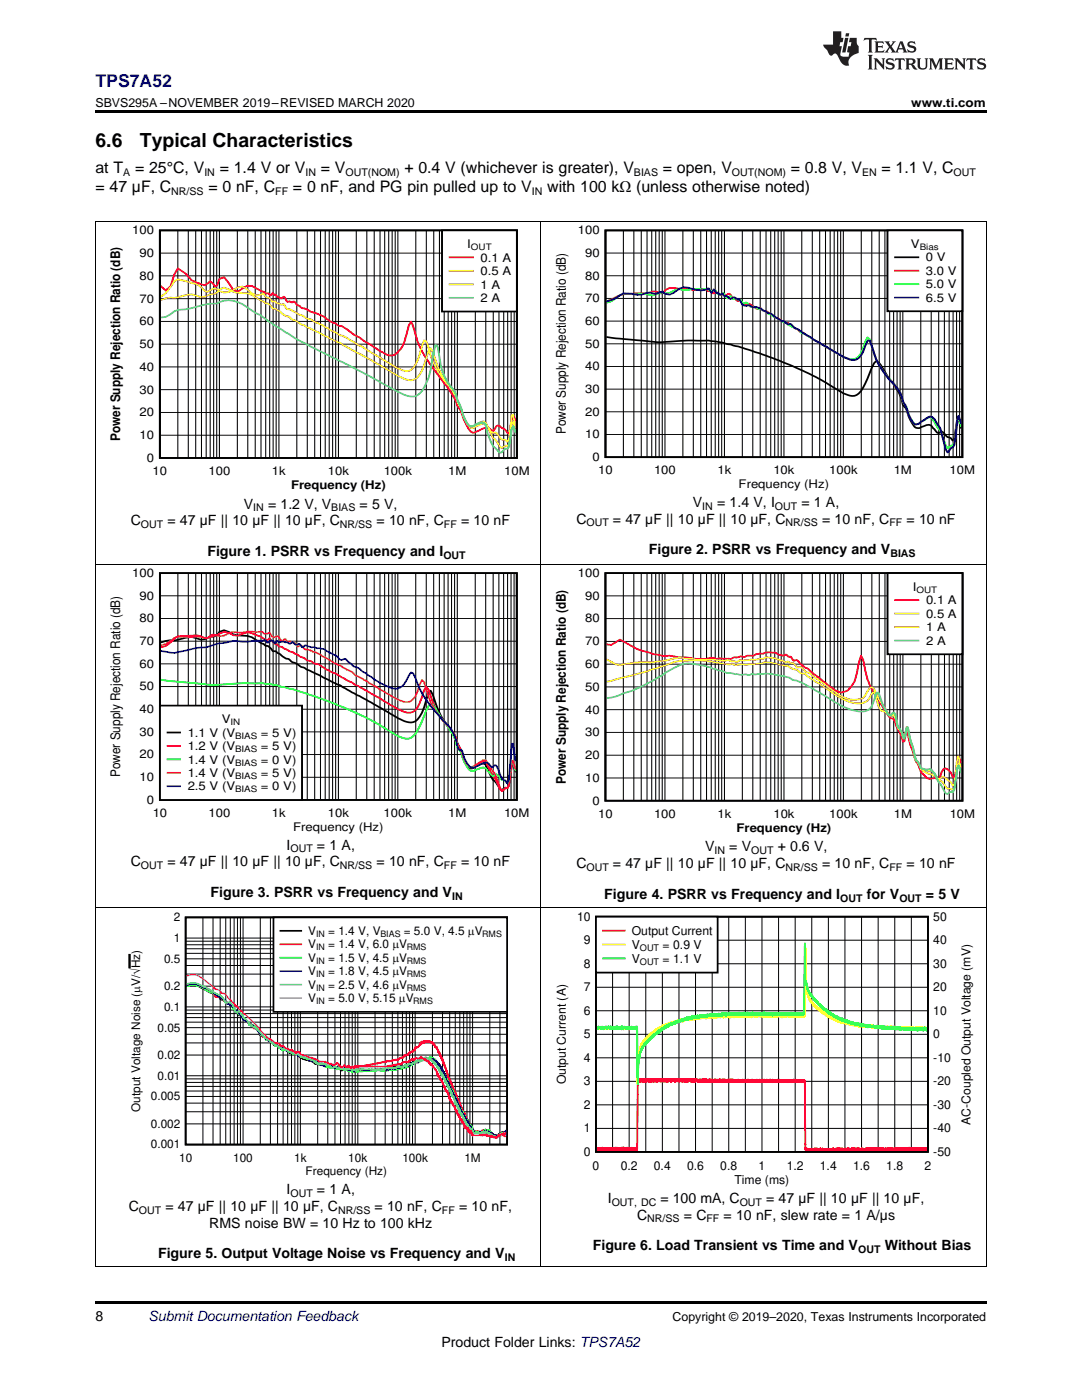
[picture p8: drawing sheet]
<svg xmlns="http://www.w3.org/2000/svg" width="216mm" height="279mm" viewBox="0 0 216 279" stroke-linecap="round" stroke-linejoin="round" font-family="sans-serif">
<defs><g id="words">
<g font-size="3.9">
<text x="19" y="29.3">6.6</text>
<text x="27.9" y="29.3">Typical Characteristics</text>
</g>
<text font-size="3.5" fill="#00f" x="19" y="17.3">TPS7A52</text>
<g font-size="3.2">
<text x="19" y="34.4">at T</text>
<text x="27" y="34.4">= 25°C, V</text>
<text x="43.9" y="34.4">= 1.4 V or V</text>
<text x="64" y="34.4">= V</text>
<text x="80.7" y="34.4">+ 0.4 V (whichever is greater), V</text>
<text x="132.3" y="34.4">= open, V</text>
<text x="157.8" y="34.4">= 0.8 V, V</text>
<text x="175.9" y="34.4">= 1.1 V, C</text>
<text x="19" y="38.3">= 47 µF, C</text>
<text x="41.6" y="38.3">= 0 nF, C</text>
<text x="58.5" y="38.3">= 0 nF, and PG pin pulled up to V</text>
<text x="109.2" y="38.3">with 100 kΩ (unless otherwise noted)</text>
</g>
<g font-size="2.8">
<text x="48.6" y="101.5">V</text>
<text x="53.5" y="101.5">= 1.2 V, V</text>
<text x="71.8" y="101.5">= 5 V,</text>
<text x="138.3" y="101.1">V</text>
<text x="143.1" y="101.1">= 1.4 V, I</text>
<text x="159.9" y="101.1">= 1 A,</text>
<text x="26.1" y="104.8">C</text>
<text x="33.4" y="104.8">= 47 µF || 10 µF || 10 µF, C</text>
<text x="75.1" y="104.8">= 10 nF, C</text>
<text x="92" y="104.8">= 10 nF</text>
<text x="115" y="104.5">C</text>
<text x="122.3" y="104.5">= 47 µF || 10 µF || 10 µF, C</text>
<text x="164" y="104.5">= 10 nF, C</text>
<text x="180.9" y="104.5">= 10 nF</text>
<text x="41.4" y="110.9">Figure 1. PSRR vs Frequency and I</text>
<text x="129.5" y="110.6">Figure 2. PSRR vs Frequency and V</text>
<text x="26.1" y="172.9">C</text>
<text x="33.4" y="172.9">= 47 µF || 10 µF || 10 µF, C</text>
<text x="57.2" y="169.5">I</text>
<text x="63.3" y="169.5">= 1 A,</text>
<text x="75.1" y="172.9">= 10 nF, C</text>
<text x="92" y="172.9">= 10 nF</text>
<text x="115" y="173.2">C</text>
<text x="122.3" y="173.2">= 47 µF || 10 µF || 10 µF, C</text>
<text x="140.7" y="169.9">V</text>
<text x="145.5" y="169.9">= V</text>
<text x="155.2" y="169.9">+ 0.6 V,</text>
<text x="164" y="173.2">= 10 nF, C</text>
<text x="180.9" y="173.2">= 10 nF</text>
<text x="42" y="179">Figure 3. PSRR vs Frequency and V</text>
<text x="120.6" y="179.4">Figure 4. PSRR vs Frequency and I</text>
<text x="173" y="179.4">for V</text>
<text x="184.7" y="179.4">= 5 V</text>
<text x="57.2" y="238.3">I</text>
<text x="63.3" y="238.3">= 1 A,</text>
<text x="25.7" y="241.7">C</text>
<text x="33" y="241.7">= 47 µF || 10 µF || 10 µF, C</text>
<text x="41.8" y="245">RMS noise BW = 10 Hz to 100 kHz</text>
<text x="74.8" y="241.7">= 10 nF, C</text>
<text x="91.6" y="241.7">= 10 nF,</text>
<text x="121.3" y="240">I</text>
<text x="127.1" y="243.4">C</text>
<text x="131.8" y="240">= 100 mA, C</text>
<text x="136.5" y="243.4">= C</text>
<text x="144.4" y="243.4">= 10 nF, slew rate = 1 A/µs</text>
<text x="152.9" y="240">= 47 µF || 10 µF || 10 µF,</text>
<text x="31.5" y="251.1">Figure 5. Output Voltage Noise vs Frequency and V</text>
<text x="118.3" y="249.5">Figure 6. Load Transient vs Time and V</text>
<text x="176.5" y="249.5">Without Bias</text>
<text x="19" y="263.6">8</text>
<text x="88.1" y="268.9">Product Folder Links: TPS7A52</text>
</g>
<text font-size="2.8" fill="#0000c8" x="29.6" y="263.6">Submit Documentation Feedback</text>
<g font-size="2.6">
<text x="24" y="88.1" transform="rotate(-90 24 88.1)">Power Supply Rejection Ratio (dB)</text>
<text x="112.9" y="86.7" transform="rotate(-90 112.9 86.7)">Power Supply Rejection Ratio (dB)</text>
<text x="24" y="155.1" transform="rotate(-90 24 155.1)">Power Supply Rejection Ratio (dB)</text>
<text x="112.9" y="156.5" transform="rotate(-90 112.9 156.5)">Power Supply Rejection Ratio (dB)</text>
</g>
<g font-size="2.5">
<text x="19" y="21.4">SBVS295A –NOVEMBER 2019–REVISED MARCH 2020</text>
<text x="181.8" y="21.4">www.ti.com</text>
<text x="134.2" y="263.6">Copyright © 2019–2020, Texas Instruments Incorporated</text>
</g>
<g font-size="2.4">
<text x="26.4" y="46.7">100</text>
<text x="115.3" y="46.7">100</text>
<text x="27.8" y="51.3">90</text>
<text x="93.2" y="49.5">I</text>
<text x="95.9" y="52.2">0.1 A</text>
<text x="116.8" y="51.3">90</text>
<text x="181.8" y="49.5">V</text>
<text x="184.8" y="52.2">0 V</text>
<text x="27.8" y="55.8">80</text>
<text x="95.9" y="54.9">0.5 A</text>
<text x="95.9" y="57.6">1 A</text>
<text x="116.8" y="55.8">80</text>
<text x="184.8" y="54.9">3.0 V</text>
<text x="184.8" y="57.5">5.0 V</text>
<text x="27.8" y="64.9">60</text>
<text x="27.8" y="60.4">70</text>
<text x="95.9" y="60.3">2 A</text>
<text x="116.8" y="64.9">60</text>
<text x="116.8" y="60.3">70</text>
<text x="184.8" y="60.2">6.5 V</text>
<text x="27.8" y="69.5">50</text>
<text x="116.8" y="69.4">50</text>
<text x="27.8" y="74">40</text>
<text x="116.8" y="73.9">40</text>
<text x="27.8" y="83.1">20</text>
<text x="27.8" y="78.5">30</text>
<text x="116.8" y="83">20</text>
<text x="116.8" y="78.4">30</text>
<text x="27.8" y="87.6">10</text>
<text x="116.8" y="87.5">10</text>
<text x="29.3" y="92.2">0</text>
<text x="30.5" y="94.9">10</text>
<text x="41.6" y="94.9">100</text>
<text x="54.3" y="94.9">1k</text>
<text x="65.4" y="94.9">10k</text>
<text x="76.6" y="94.9">100k</text>
<text x="89.4" y="94.9">1M</text>
<text x="100.6" y="94.9">10M</text>
<text x="118.2" y="92">0</text>
<text x="119.4" y="94.7">10</text>
<text x="130.5" y="94.7">100</text>
<text x="143.2" y="94.7">1k</text>
<text x="154.3" y="94.7">10k</text>
<text x="165.4" y="94.7">100k</text>
<text x="178.3" y="94.7">1M</text>
<text x="189.5" y="94.7">10M</text>
<text x="58.1" y="97.7">Frequency (Hz)</text>
<text x="147.4" y="97.4">Frequency (Hz)</text>
<text x="26.4" y="115.2">100</text>
<text x="27.9" y="119.7">90</text>
<text x="115.3" y="115.2">100</text>
<text x="116.7" y="119.7">90</text>
<text x="182.1" y="117.9">I</text>
<text x="27.9" y="124.2">80</text>
<text x="116.7" y="124.2">80</text>
<text x="184.8" y="120.6">0.1 A</text>
<text x="184.8" y="123.3">0.5 A</text>
<text x="184.8" y="126">1 A</text>
<text x="27.9" y="128.7">70</text>
<text x="116.7" y="128.8">70</text>
<text x="184.8" y="128.7">2 A</text>
<text x="27.9" y="137.8">50</text>
<text x="27.9" y="133.3">60</text>
<text x="116.7" y="137.9">50</text>
<text x="116.7" y="133.3">60</text>
<text x="27.9" y="142.3">40</text>
<text x="116.7" y="142.4">40</text>
<text x="27.9" y="146.8">30</text>
<text x="37.4" y="147">1.1 V (V</text>
<text x="37.4" y="149.7">1.2 V (V</text>
<text x="44.2" y="144.3">V</text>
<text x="52.1" y="147">= 5 V)</text>
<text x="52.1" y="149.7">= 5 V)</text>
<text x="116.7" y="146.9">30</text>
<text x="27.9" y="155.9">10</text>
<text x="27.9" y="151.4">20</text>
<text x="37.4" y="152.4">1.4 V (V</text>
<text x="37.4" y="155.1">1.4 V (V</text>
<text x="52.1" y="152.4">= 0 V)</text>
<text x="52.1" y="155.1">= 5 V)</text>
<text x="116.7" y="151.5">20</text>
<text x="29.3" y="160.4">0</text>
<text x="37.4" y="157.7">2.5 V (V</text>
<text x="52.1" y="157.7">= 0 V)</text>
<text x="116.7" y="156">10</text>
<text x="118.2" y="160.6">0</text>
<text x="30.5" y="163.1">10</text>
<text x="41.6" y="163.1">100</text>
<text x="54.3" y="163.1">1k</text>
<text x="58.5" y="165.8">Frequency (Hz)</text>
<text x="65.4" y="163.1">10k</text>
<text x="76.5" y="163.1">100k</text>
<text x="89.4" y="163.1">1M</text>
<text x="100.6" y="163.1">10M</text>
<text x="119.4" y="163.3">10</text>
<text x="130.5" y="163.3">100</text>
<text x="143.2" y="163.3">1k</text>
<text x="147" y="166.1">Frequency (Hz)</text>
<text x="154.3" y="163.3">10k</text>
<text x="165.5" y="163.3">100k</text>
<text x="178.3" y="163.3">1M</text>
<text x="189.5" y="163.3">10M</text>
<text x="34.7" y="183.9">2</text>
<text x="115.1" y="183.7">10</text>
<text x="186.2" y="183.7">50</text>
<text x="34.7" y="188">1</text>
<text x="61.5" y="186.6">V</text>
<text x="61.5" y="189.3">V</text>
<text x="61.5" y="192">V</text>
<text x="65.5" y="186.6">= 1.4 V, V</text>
<text x="65.5" y="189.3">= 1.4 V, 6.0</text>
<text x="65.5" y="192">= 1.5 V, 4.5</text>
<text x="78.3" y="189.3">P</text>
<text x="78.3" y="192">P</text>
<text x="79.7" y="189.3">V</text>
<text x="79.7" y="192">V</text>
<text x="80.6" y="186.6">= 5.0 V, 4.5</text>
<text x="93.4" y="186.6">P</text>
<text x="94.7" y="186.6">V</text>
<text x="116.5" y="188.4">9</text>
<text x="126.1" y="186.6">Output Current</text>
<text x="126.1" y="189.4">V</text>
<text x="132.2" y="189.4">= 0.9 V</text>
<text x="186.2" y="188.4">40</text>
<text x="32.7" y="197.6">0.2</text>
<text x="32.7" y="192.1">0.5</text>
<text x="61.5" y="194.7">V</text>
<text x="61.5" y="197.3">V</text>
<text x="65.5" y="194.7">= 1.8 V, 4.5</text>
<text x="65.5" y="197.3">= 2.5 V, 4.6</text>
<text x="78.3" y="194.7">P</text>
<text x="78.3" y="197.3">P</text>
<text x="79.7" y="194.7">V</text>
<text x="79.7" y="197.3">V</text>
<text x="116.5" y="197.8">7</text>
<text x="116.5" y="193.1">8</text>
<text x="126.1" y="192.1">V</text>
<text x="132.2" y="192.1">= 1.1 V</text>
<text x="186.2" y="197.8">20</text>
<text x="186.2" y="193.1">30</text>
<text x="32.7" y="201.7">0.1</text>
<text x="61.5" y="200">V</text>
<text x="65.5" y="200">= 5.0 V, 5.15</text>
<text x="79.6" y="200">P</text>
<text x="81" y="200">V</text>
<text x="116.5" y="202.5">6</text>
<text x="186.2" y="202.5">10</text>
<text x="31.4" y="205.9">0.05</text>
<text x="116.5" y="207.2">5</text>
<text x="186.2" y="207.2">0</text>
<text x="31.4" y="215.5">0.01</text>
<text x="31.4" y="211.3">0.02</text>
<text x="116.5" y="211.9">4</text>
<text x="186.2" y="211.9">-10</text>
<text x="27.9" y="221.9" transform="rotate(-90 27.9 221.9)">Output Voltage Noise (PV/óHz)</text>
<text x="30.1" y="219.6">0.005</text>
<text x="112.9" y="216.4" transform="rotate(-90 112.9 216.4)">Output Current (A)</text>
<text x="116.5" y="221.3">2</text>
<text x="116.5" y="216.6">3</text>
<text x="186.2" y="221.3">-30</text>
<text x="186.2" y="216.6">-20</text>
<text x="30.1" y="225.1">0.002</text>
<text x="116.5" y="226">1</text>
<text x="186.2" y="226">-40</text>
<text x="193.7" y="224.5" transform="rotate(-90 193.7 224.5)">AC-Coupled Output Voltage (mV)</text>
<text x="30.1" y="229.2">0.001</text>
<text x="35.7" y="231.9">10</text>
<text x="46.5" y="231.9">100</text>
<text x="58.7" y="231.9">1k</text>
<text x="69.5" y="231.9">10k</text>
<text x="80.3" y="231.9">100k</text>
<text x="92.7" y="231.9">1M</text>
<text x="116.5" y="230.7">0</text>
<text x="118.2" y="233.5">0</text>
<text x="123.8" y="233.5">0.2</text>
<text x="130.5" y="233.5">0.4</text>
<text x="137.1" y="233.5">0.6</text>
<text x="143.7" y="233.5">0.8</text>
<text x="151.4" y="233.5">1</text>
<text x="157" y="233.5">1.2</text>
<text x="163.6" y="233.5">1.4</text>
<text x="170.2" y="233.5">1.6</text>
<text x="176.8" y="233.5">1.8</text>
<text x="184.5" y="233.5">2</text>
<text x="186.2" y="230.7">-50</text>
<text x="61" y="234.6">Frequency (Hz)</text>
<text x="146.5" y="236.2">Time (ms)</text>
</g>
<g font-size="2.1">
<text x="24.6" y="35.1">A</text>
<text x="40.8" y="35.1">IN</text>
<text x="61" y="35.1">IN</text>
<text x="68.9" y="35.1">OUT(NOM)</text>
<text x="126.5" y="35.1">BIAS</text>
<text x="146" y="35.1">OUT(NOM)</text>
<text x="172" y="35.1">EN</text>
<text x="190.3" y="35.1">OUT</text>
<text x="34.2" y="38.9">NR/SS</text>
<text x="54.9" y="38.9">FF</text>
<text x="106.1" y="38.9">IN</text>
<text x="140.1" y="101.7">IN</text>
<text x="154.6" y="101.7">OUT</text>
<text x="28.1" y="105.4">OUT</text>
<text x="50.5" y="102.1">IN</text>
<text x="66.1" y="102.1">BIAS</text>
<text x="67.8" y="105.4">NR/SS</text>
<text x="88.6" y="105.4">FF</text>
<text x="117" y="105.1">OUT</text>
<text x="156.7" y="105.1">NR/SS</text>
<text x="177.5" y="105.1">FF</text>
<text x="88.5" y="111.5">OUT</text>
<text x="177.7" y="111.2">BIAS</text>
<text x="28.1" y="173.5">OUT</text>
<text x="58" y="170.1">OUT</text>
<text x="67.8" y="173.5">NR/SS</text>
<text x="88.6" y="173.5">FF</text>
<text x="117" y="173.8">OUT</text>
<text x="142.6" y="170.5">IN</text>
<text x="149.9" y="170.5">OUT</text>
<text x="156.7" y="173.8">NR/SS</text>
<text x="177.5" y="173.8">FF</text>
<text x="90.2" y="179.6">IN</text>
<text x="167.7" y="179.9">OUT</text>
<text x="179.5" y="179.9">OUT</text>
<text x="58" y="238.9">OUT</text>
<text x="27.7" y="242.3">OUT</text>
<text x="67.5" y="242.3">NR/SS</text>
<text x="88.2" y="242.3">FF</text>
<text x="122.1" y="240.6">OUT, DC</text>
<text x="129.2" y="243.9">NR/SS</text>
<text x="141" y="243.9">FF</text>
<text x="147.6" y="240.6">OUT</text>
<text x="100.7" y="251.7">IN</text>
<text x="171.2" y="250">OUT</text>
</g>
<g font-size="1.8">
<text x="94" y="49.9">OUT</text>
<text x="183.5" y="49.9">Bias</text>
<text x="182.9" y="118.3">OUT</text>
<text x="46" y="144.7">IN</text>
<text x="46.9" y="147.4">BIAS</text>
<text x="46.9" y="150.1">BIAS</text>
<text x="46.9" y="152.8">BIAS</text>
<text x="46.9" y="155.5">BIAS</text>
<text x="46.9" y="158.1">BIAS</text>
<text x="63.1" y="187">IN</text>
<text x="63.1" y="189.7">IN</text>
<text x="75.9" y="187">BIAS</text>
<text x="81.2" y="189.7">RMS</text>
<text x="96.2" y="187">RMS</text>
<text x="127.7" y="189.8">OUT</text>
<text x="63.1" y="192.4">IN</text>
<text x="63.1" y="195.1">IN</text>
<text x="63.1" y="197.7">IN</text>
<text x="81.2" y="192.4">RMS</text>
<text x="81.2" y="195.1">RMS</text>
<text x="81.2" y="197.7">RMS</text>
<text x="127.7" y="192.6">OUT</text>
<text x="63.1" y="200.4">IN</text>
<text x="82.5" y="200.4">RMS</text>
</g>
</g></defs>
<path d="M19 259.7h177.8v.5h-177.8z" fill="#000"/>
<path d="M19.1 181.1v71.8M107.9 181.1v71.8M196.8 181.1v71.8M19 252.9h177.8" fill="none" stroke="#000" stroke-width=".2"/>
<path d="M110.5 182h83.8v54.8h-83.8z" fill-rule="evenodd" fill="#fff"/>
<path d="M118.9 183h66.3v46.9h-66.3z" fill="none" stroke="#000" stroke-width=".35"/>
<g fill="none" stroke="#000" stroke-width=".2">
<path d="M118.9 197h66.3M118.9 192.3h66.3M118.9 187.6h66.3M122.2 182.9v47M125.5 182.9v47M128.9 182.9v47M132.2 182.9v47M135.5 182.9v47M138.8 182.9v47M142.1 182.9v47M145.4 182.9v47M148.7 182.9v47"/>
<path d="M152 182.9v47M155.4 182.9v47M158.7 182.9v47M162 182.9v47M165.3 182.9v47M168.6 182.9v47M171.9 182.9v47M175.2 182.9v47M178.5 182.9v47M181.8 182.9v47M118.9 215.8h66.3M118.9 211.1h66.3"/>
<path d="M118.9 206.4h66.3M118.9 201.7h66.3M118.9 225.2h66.3M118.9 220.5h66.3"/>
</g>
<path d="M119.1 229.2l.1 .3v-.4l.1 .4v-.3v.4v-.4l.1 .2v-.3l.1 .3v-.3v.5v-.4l.2 .2v-.3v.4v-.4l.1 .4v-.4v.3l.1-.3 .1 .3v-.3v.4l.1-.4v.4v-.4v.4v-.5l.1 .5v-.5l.2 .5 .1-.4v.4l.1-.3v.3l.1-.3v.3l.1-.4v.4l.1-.4 .1 .4v-.4l.1 .3v-.3v.4l.1-.4v.3l.1-.2v.3v-.4v.4v-.4l.1 .4v-.4v.4v-.4l.1 .3v-.3l.1 .4v-.4l.1 .5v-.4l.1 .2v-.3v.5l.1-.5v.4v-.4l.1 .3 .1-.3v.3l.1-.3v.3v-.3v.3l.1-.4 .1 .6v-.5v.3v-.3v.3l.1-.3v.3l.1-.3v.3v-.3v.3l.1-.3v.3l.1-.4v.6v-.6l.1 .5 .1-.4v.4v-.4l.1 .3v-.4l.1 .5 .1-.4v.3v-.2v.2v-.2l.1 .2v-.3v.4l.1-.3v.2l.1-.3v.3v-.2l.1 .2v-.3l.1 .3v-.3v.3v-.3l.1 .4v-.4v.3l.1-.3 .1 .4v-.5l.1 .5 .1-.5v.4v-.4v.6l.1-.6v.4l.1-.4 .1 .5v-.4l.1 .4v-.4v.4l.1-.4v.4l.1-.3v.3v-.4l.1 .3v-.3l.1 .3v-.4l.1 .5v-.5v.5l.1-.4 .1 .4 .1-.4v.3l.1-.3 .1 .3v-.3v.4v-.4l.1 .4v-.4l.1 .4v-.4v.4v-.4l.1 .4 .1-.5v.5v-.4v.4v-.4l.1 .3v-.3v.3l.1-.3v.3v-.3v.3v-.2l.1 .3v-.4v.4v-.4l.1 .4v-.3v.4v-.5v.4l.1-.4v.4l.1-.4v.4v-.4l.1 .4v-.4v.5l.1-.5 .1 .4 .1-.4v.4l.2-13.4v.3l.1-.9v.4v-.4l.1 .4 .1-.4 .1 .4v-.4v.3l.2-.3v.3v-.4v.3l.1-.3 .1 .4v-.3v.3l.1-.3v.3l.1-.3v.3l.1-.4v.4l.1-.3v.3l.1-.3 .1 .3v-.4l.1 .4v-.4v.4l.1-.3 .1 .3v-.3l.1 .3v-.4l.2 .4v-.3v.3l.1-.3v.3v-.3v.3v-.3v.3l.1-.3 .1 .3v-.3v.4v-.4l.1 .3v-.3v.3l.2-.3v.5v-.5v.3l.1-.3v.3v-.3l.1 .3 .1-.3v.3v-.3v.3v-.3v.3l.1-.4v.4l.1-.3v.3l.1-.3v.3l.1-.3v.3l.1-.4 .1 .4v-.4v.3l.1-.2 .1 .3v-.3v.3v-.4l.1 .5 .1-.4v.3l.1-.3v.3l.1-.3v.3v-.3v.3l.1-.3v.3v-.3l.1 .3v-.3v.3l.1-.5v.5v-.3l.1 .3v-.3l.1 .3v-.3v.3l.1-.4v.4l.1-.4 .1 .4 .1-.3v.3v-.4v.4v-.4v.4l.1-.4v.3v-.3l.1 .4 .1-.5v.5v-.4l.1 .4 .1-.4 .1 .4v-.3l.1 .3v-.3l.1 .3 .1-.3v.3v-.4v.4v-.3l.1 .3v-.4l.1 .4v-.4v.4l.2-.5v.4v-.3v.4l.1-.3 .1 .3v-.3l.1 .3v-.3v.3v-.3l.1 .3v-.3v.3l.1-.4 .1 .4v-.4v.4l.1-.4v.4v-.4l.1 .4v-.4v.4v-.4l.1 .4v-.4l.1 .4v-.4l.1 .5v-.4v.3l.1-.4v.4l.1-.3 .1 .3v-.3v.3v-.3l.1 .3v-.4l.1 .4v-.5l.1 .5v-.3v.3v-.3v.3l.1-.3v.3v-.3l.1 .3v-.3v.3l.1-.5v.5l.1-.3v.3l.1-.3v.3l.1-.4v.4l.1-.5v.5v-.4l.1 .4 .1-.3v.3l.1-.3v.4v-.4v.3v-.3l.1 .3v-.3v.3l.1-.3v.3v-.3l.1 .3v-.4v.4l.1-.4v.4l.1-.4 .1 .4v-.3v.4v-.4v.3v-.3v.3l.1-.3v.3l.1-.3 .1 .3v-.3v.3l.1-.4v.4v-.3v.3v-.3l.1 .3v-.3v.3l.1-.3v.3v-.3l.1 .3v-.3v.3v-.3l.1 .3v-.3v.3l.1-.3v.3l.1-.4 .1 .4v-.4v.4l.1-.3 .1 .3v-.3l.1 .3 .1-.4v.4v-.3l.1 .3v-.3v.4l.1-.4 .1 .3v-.3v.3v-.3l.1 .3 .1-.3v.3l.1-.3v.3v-.3v.3l.1-.3 .1 .3v-.3v.3v-.3l.1 .3v-.3v.3v-.3l.2 .3v-.3v.3l.1-.3v.3l.1-.3v.3l.1-.3v.3l.1-.3v.3v-.3v.3l.1-.3v.3v-.3l.1 .3v-.3l.1 .3 .1-.3v.3v-.3v.3v-.3v.3v-.3v.3v-.3l.1 .3v-.3v.4l.1-.4v.3l.1-.3 .1 .3v-.3v.4v-.4l.1 .3v-.3v.3v-.3l.1 .3 .1-.3v.3v-.3l.1 .3v-.3v.3l.1-.3v.3v-.3l.1 .3v-.3l.1 .4 .1-.4v.4v-.5l.1 .4 .1-.3 .1 .3v-.3v.3v-.3l.1 .3 .1-.3v.3v-.3v.4l.1-.4v.3v-.3v.3l.2-.3v.4v-.4l.1 .3v-.3v.3v-.3l.1 .3v-.3v.3l.1-.3 .1 .3 .1-.3v.3v-.3v.4l.1-.4 .1 .3v-.3v.3v-.3v.3v-.2l.1 .3 .1-.3v.3v-.4l.1 .4 .1-.4v.3v-.3v.3v-.3l.1 .3v-.3v.3l.1-.3v.4v-.5v.5l.1-.4v.3v-.3l.1 .3v-.3v.3v-.2v.2l.1-.3v.3l.1-.2v.3v-.4l.1 .4v-.4v.3v-.3l.1 .3 .1-.3v.4v-.4v.4v-.4v.3l.1-.3v.3l.1-.3v.3v-.3l.1 .3v-.3v.4l.1-.4v.4v-.4v.3l.1-.3v.3v-.3l.1 .3v-.3v.3l.1-.2v.3l.1-.3v.2v-.3v.3v-.3l.1 .3v-.3v.3v-.3v.5l.1-.5v.3v-.3v.3l.1-.3 .1 .3v-.3v.3v-.3v.3l.1-.3 .1 .4v-.4v.4v-.4v.3l.2-.3v.4v-.4v.3l.1-.3 .1 .3v-.3l.1 .5 .1-.5v.3l.1-.3 .1 .3v-.3v.5v-.5v.4v-.4l.1 .4v-.4l.1 .4v-.4l.1 .4 .1-.4 .1 .4v-.4l.2 .4v-.3l.1 .3v-.4v.4v-.4v.3l.1-.3v.4v-.4l.2 .4v-.4v.4v-.4l.1 .4v-.4v.3l.2-.3 .1 .4v-.4v.4l.1-.4 .1 .3v-.3v.3l.1-.3v.3l.1-.3v.4v-.4v.3v-.3l.1 .3v-.3v.3v-.3l.1 .3v-.2v.3l.1-.4v.3v-.3v.3v-.3l.1 .4 .1-.4v.4v-.4v.3l.1-.3 .1 .3v-.3l.1 .4v-.4v.3l.1-.3 .1 .4 .1-.4 .1 .4v-.3l.1 .2v-.3v.3l.1-.3v.3v-.3l.1 .4 .1-.4 .1 .4 .1-.4v.3v-.3v.3v-.2v.2l.1-.2v.3v-.4l.2 .4 .1-.3v.3v-.4v.4v-.4l.2 .5v-.5v.3l.1-.3 .1 .4v-.4l.1 .4v-.4v.4l.1-.4v.3v-.3v.3l.1-.3v.4l.1-.4v.3l.1-.3v.3v-.3l.1 .4v-.4l.1 .4v-.3v.2l.1-.2v.4v-.5l.2 .5v-.5l.1 .3v-.3l.1 .5v-.5l.1 .4v-.3l.1 .3 .1-.3v.3v-.4v.4l.1-.4v.4v-.4l.1 .4 .1-.3v.4l.1-.5 .1 .5v-.5l.1 .4v-.3v.3v-.3l.1 .3v-.4v.4v-.3l.1 .3v-.3l.1 .3v-.3l.1 .3v-.4v.3v-.2l.1 .2v-.3l.1 .4 .1-.4v.3l.1-.3 .1 .4v-.4l.1 .4 .1-.4v.5v-.5v.4l.1-.4v.4v-.4v.3l.1-.3v.3l.1-.2v.3v-.3v.3l.1-.4 .1 .4v-.3v.3l.1-.4v.5v-.5l.1 .4v-.3v.2l.1-.2v.3l.1-.3v.3l.1-.4v.3l.1-.3v.4l.1-.4v.4l.1-.4v.4v-.4l.1 .4v-.4l.1 .4 .1-.4 .1 .3v-.3v.5l.1-.5v.4v-.3l.1 .3v-.4l.1 .3v-.3v.3v-.3l.1 .3v-.3v.3v-.2l.1 .4v-.5l.1 .4v-.3l.1 .3v-.3v.3v-.3v.3v-.3l.1 .2v-.3v.4l.1-.4 .1 .5v-.4v.3v-.3l.1 .3 .1-.3v.3v-.4l.1 .5v-.4v.2l.1-.2v.2v-.3l.1 .5v-.5l.1 .4 .1-.4v.4v-.4l.2 .4v-.4v.5v-.5l.1 .4v-.4v.3l.1-.3v.3v-.3l.1 .3v-.3v.3v-.3v.3l.1-.3 .1 .3v-.3v.4v-.4l.1 .3v-.3v.3l.1-.2v.3v-.3l.1 .3v-.4l.1 .4v-.4l.1 .4v-.4v.4l.1-.4v.4l.1-.4v.4v-.3l.1 .3v-.3v.3v-.3v.2l.1-.2 .1 .3v-.4l.1 .4v-.4v.4l.1-.4v.4l.1-.4v.4v-.3v.3l.1-.3v.3l.1-.3v.3v-.4v.4l.1-.4 .1 .5v-.4v.3v-.3l.1 .3v-.3v.3v-.3v.3l.1-.3v.3v-.3l.1 .3v-.3v.2l.1-.2v.3v-.3l.1 .3v-.3v.3v-.3l.1 .5v-.3l.1 13.6v-.2v.3l.1-.3v.3v-.3l.1 .4v-.4l.1 .4v-.4l.1 .5 .1-.4 .1 .4M161.3 229.4v.3zM161.3 229.7l.2-.4v.4v-.3l.1 .3M161.6 229.4v.3zM161.6 229.7l.1-.4 .1 .4v-.4v.3v-.3v.3l.1-.3 .1 .3 .1-.3v.4v-.4l.2 .4v-.3l.1 .3v-.3v.2l.1-.2v.3v-.4l.1 .4v-.6v.6v-.3v.2l.1-.2v.2v-.2v.2l.1-.2v.3M162.9 229.7v-.4v.4l.1-.5v.4v-.2v.2v-.2l.1 .2v-.2l.1 .2v-.3l.1 .3v-.3v.4M163.3 229.4v.3zM163.3 229.7v-.4v.3l.1-.3v.3v-.3v.3l.1-.2v.2v-.2l.1 .2v-.3v.4v-.5l.1 .5 .1-.4v.3v-.3v.3l.1-.2v.3v-.4l.1 .3v-.3l.1 .3v-.4l.1 .5M164.2 229.4v.3zM164.2 229.7v-.3v.2v-.2l.1 .2v-.2l.1 .2v-.2l.1 .3M164.5 229.7v-.4l.1 .3v-.3v.3v-.3l.1 .3v-.2v.2l.1-.2v.3l.1-.4v.4l.1-.4 .1 .4 .1-.3 .1 .2v-.3l.1 .4 .1-.4 .1 .3 .1-.2v.3v-.4v.4v-.4l.1 .3v-.2l.1 .2v-.2l.1 .2v-.3l.1 .3v-.4l.1 .5 .1-.5v.4l.1-.3 .1 .3v-.3v.3v-.3l.2 .3v-.3v.3v-.3l.1 .3v-.3v.3v-.4v.4l.1-.3v.3v-.3v.3v-.3l.1 .2v-.3l.1 .4v-.4l.1 .4v-.2v.2l.1-.3v.4l.1-.5 .1 .4v-.3v.3l.1-.3v.3v-.3l.1 .3v-.3l.1 .3v-.4v.4v-.3l.1 .3v-.3v.3l.1-.4 .1 .4v-.2v.2v-.2l.1 .2v-.3v.3v-.3v.3l.1-.3v.4v-.3v.2v-.2v.2l.1-.2v.2v-.3l.1 .3 .1-.3v.3v-.4v.4v-.3l.1 .3 .1-.3v.3v-.3v.3v-.3l.1 .4v-.4v.3v-.3v.2l.1-.2v.3v-.3v.3l.1-.4v.4v-.4l.1 .4 .1-.4 .1 .4v-.3l.1 .3v-.4l.1 .4v-.3v.3v-.3v.3v-.3v.3l.1-.3v.3l.1-.3v.3v-.3v.3v-.3l.1 .3v-.4l.1 .4v-.4l.1 .4v-.4v.4l.1-.4v.4l.1-.4v.4l.1-.4v.4l.1-.4v.4l.1-.3v.3v-.4l.1 .4 .1-.4 .2 .4 .1-.4v.4l.1-.4v.4v-.3l.1 .3v-.3v.3v-.4l.1 .4 .1-.4v.4v-.3l.1 .3v-.3l.1 .3v-.3v.3l.1-.3v.3v-.3v.3l.2-.4v.5M185 229.4l-.1 .2v-.3v.2v-.3l-.1 .3v-.3v.3v-.4l-.1 .5v-.5l-.1 .5-.1-.4v.4l-.1-.5-.1 .5v-.4v.4l-.1-.3v.3l-.1-.4v.3v-.3l-.1 .3v-.3v.3l-.1-.3v.3l-.1-.3v.3v-.3l-.1 .4v-.4v.4l-.1-.4-.1 .3v-.4v.4v-.4l-.1 .5v-.4l-.2 .4v-.4l-.1 .4v-.4l-.1 .4v-.4l-.1 .4v-.4v.4v-.4l-.1 .4v-.3v.3l-.1-.4-.1 .4v-.5v.5l-.1-.3v.3v-.3l-.1 .3v-.4l-.1 .4v-.3v.3l-.1-.5v.5v-.3v.3l-.1-.3v.3l-.1-.4v.4v-.4l-.1 .4v-.5v.5l-.1-.4v.4l-.1-.4v.5v-.4v.3l-.1-.5v.5l-.2-.6v.5l-.1-.3-.1 .3v-.4v.4v-.4v.4v-.3l-.1 .3v-.2v.3l-.1-.4v.4v-.3l-.1 .2v-.3v.4l-.1-.4v.4l-.1-.4v.4l-.1-.4-.1 .4v-.4v.4v-.3l-.1 .3-.1-.4-.1 .4-.1-.4v.4v-.4l-.2 .4v-.5v.5l-.1-.5v.5v-.3l-.1 .2v-.3v.3l-.1-.2v.2l-.1-.3v.4v-.4v.4v-.3l-.1 .3v-.4l-.1 .4-.2-.4v.4v-.3v.3l-.1-.3v.3v-.4l-.1 .4v-.4v.4l-.2-.5v.5v-.5l-.1 .5-.1-.4v.4l-.1-.4-.1 .4v-.3v.3v-.3l-.1 .3v-.3v.3v-.4l-.1 .4-.1-.3v.3v-.5v.5l-.1-.4-.1 .4v-.4v.4l-.1-.3v.3l-.1-.4-.1 .4v-.4v.4l-.2-.3v.4v-.5v.4l-.1-.4v.4l-.1-.4-.1 .4v-.4v.4v-.3l-.1 .3-.1-.3v.3v-.4v.4l-.1-.4-.1 .4-.1-.3v.3v-.3l-.1 .3v-.3v.3l-.1-.4v.4v-.4v.4l-.1-.4v.4v-.4l-.1 .4v-.3l-.1 .3v-.4v.3l-.1-.3-.1 .4v-.3l-.1 .3-.1-.5v.5l-.1-.4v.4l-.1-.4v.4v-.4l-.1 .4v-.3v.2l-.1-.2v.3v-.3v.3v-.4l-.1 .4v-.4v.4l-.1-.3-.1 .3v-.4l-.1 .4v-.4l-.1 .4v-.4l-.1 .4v-.4l-.1 .4v-.4v.4l-.1-.4v.3v-.3l-.1 .3-.1-.3v.4l-.1-.4v.4l-.1-.4v.4v-.4v.4v-.4l-.1 .4-.1-.4v.4l-.1-.4v.4l-.1-.4v.4v-.5l-.1 .5-.1-.4v.3v-.3l-.1 .3v-.3v.4v-.4v.4l-.1-.4-.1 .4-.1-.4v.4l-.1-.4-.1 .4v-.4v.4l-.1-.4-.1 .4v-.3l-.1 .3v-.3l-.1 .3v-.3l-.1 .3v-.2v.2l-.1-.4-.2 .5" fill="none" stroke="#f00" stroke-width=".35"/>
<path d="M119.1 205.3l.1-.2v.3v-.3l.1 .3v-.3l.1 .2v-.3l.1 .3v-.4l.1 .4v-.4v.4l.1-.2v.2l.1-.2v.2v-.2l.1 .3 .1-.4v.4l.2-.4v.3l.1-.3 .1 .3v-.3l.1 .4v-.4l.1 .4v-.4v.3l.1-.3v.3l.1-.2 .1 .2v-.3l.1 .3 .1-.3 .1 .3 .1-.3 .1 .4v-.4l.1 .3v-.3l.1 .3v-.3v.3l.1-.2v.2l.2-.4v.4l.1-.2 .1 .1v-.2v.2v-.2l.1 .3 .1-.3v.3l.1-.3 .1 .3 .1-.4v.4l.1-.3 .1 .3v-.3l.1 .3v-.3l.1 .4 .1-.5 .1 .5v-.5l.1 .4v-.3v.3l.2-.3 .1 .4v-.4l.1 .3v-.2l.1 .2 .1-.2v.3l.1-.4 .1 .4v-.2v.2l.1-.4 .1 .3 .1-.4 .1 .5 .1-.4v.3v-.2l.1 .2v-.2l.1 .2v-.2v.2l.1-.4v.4l.1-.3 .1 .4 .1-.4 .1 .3v-.2v.3v-.3l.2 .2v-.4l.1 .5v-.4v.4l.2-.3 .1 .3v-.4v.3l.2-.2v.2v-.2l.1 .2 .1-.2v.2v-.2l.1 .2v-.2l.1 .2v-.3l.1 .4 .1-.4v.4v-.3l.1 .3v-.4l.1 .3v-.3l.1 .3 .1-.3 .1 11.3 .3-5.4v.1l.2-1.5v.2l.3-1.4v.2l.3-.6v.2l.1-.4 .1 .1v-.2l.1 .2 .3-.7 .1 .3v-.4l.1 .4v-.4v.1l.1-.3v.3v-.3l.1 .3 .1-.5v.3l.1-.4v.3l.1-.3v.3l.1-.3v.2l.1-.5 .1 .3 .2-.4v.3l.1-.5 .1 .4 .1-.4 .1 .2 .1-.3v.2l.1-.3 .1 .2v-.2v.2l.1-.5 .1 .4 .1-.3v.2l.1-.3 .1 .2v-.4l.1 .2v-.3v.3l.1-.3v.3l.2-.4v.2l.2-.2v.3v-.4l.1 .3 .1-.4 .1 .2v-.3l.1 .3v-.5v.5l.2-.4 .1 .3v-.3l.2 .4v-.6v.4v-.3l.2 .3 .1-.4 .1 .2v-.3v.3l.1-.2 .1 .1v-.2v.2v-.2l.1 .2 .1-.2v.2l.1-.4v.4v-.4l.1 .5 .1-.5 .1 .3v-.4l.1 .3 .1-.3v.3l.1-.4v.4v-.3l.1 .2v-.2l.1 .2 .1-.4v.3l.1-.3 .1 .2v-.3l.1 .5 .1-.5 .1 .3 .2-.4v.4l.1-.4 .1 .3 .1-.3 .1 .2 .1-.3 .1 .3v-.4v.4l.2-.4 .1 .4v-.4l.1 .4v-.4l.2 .4v-.4v.3l.1-.3v.3l.1-.4 .2 .3v-.3l.1 .3 .1-.3v.2v-.2l.1 .2 .1-.3 .2 .3v-.5v.6l.1-.4v.2v-.2l.1 .3v-.3l.1 .2v-.3l.1 .3v-.4v.5v-.3l.1 .3 .1-.4 .1 .4 .1-.4 .1 .3 .1-.4 .1 .6v-.6v.4l.1-.4v.4v-.4v.3l.2-.2 .1 .3v-.3l.1 .2 .2-.3v.4l.1-.5 .1 .4v-.3l.1 .3v-.4l.1 .3 .1-.4 .1 .4 .2-.3v.2l.1-.2 .1 .3v-.4v.4v-.3v.2l.1-.2 .1 .3 .1-.3v.3l.1-.3v.3l.1-.4 .1 .5 .1-.5 .1 .3 .1-.3v.3v-.3l.1 .2 .1-.2 .1 .3v-.4l.2 .4v-.3l.2 .2v-.3v.3l.1-.3v.3l.2-.2 .1 .3v-.4v.3l.1-.2v.3l.1-.4 .1 .4v-.4l.1 .4v-.4l.1 .3 .1-.2 .1 .3v-.3v.3l.1-.5v.4l.1-.2 .1 .2v-.4l.1 .4 .1-.3 .1 .3v-.3l.1 .3v-.3l.1 .3v-.3l.1 .3 .1-.3 .1 .3 .1-.3v.2l.1-.2v.2v-.2l.1 .4v-.4v.2l.1-.2 .1 .3v-.4v.4l.1-.3v.3l.1-.4v.3l.1-.3v.4v-.3l.1 .3v-.4l.1 .4 .1-.4 .1 .3v-.2l.1 .3v-.4l.1 .4 .1-.3v.4l.1-.5v.4l.1-.4 .1 .4v-.5v.3l.1-.3 .1 .4 .1-.4v.4l.1-.3v.4l.1-.3v.3l.1-.4 .2 .4v-.4v.3l.1-.3v.3v-.3l.2 .3 .1-.4v.4l.1-.2 .1 .3 .1-.4 .1 .2v-.2l.1 .3 .1-.4 .1 .4v-.4l.1 .4 .1-.4v.4l.1-.3v.3l.1-.3 .1 .2 .1-.2v.3v-.3v.3l.1-.4 .1 .4v-.3l.1 .4v-.4v.3l.2-.3v.2l.1-.3v.4v-.3l.1 .2v-.2l.1 .3v-.3l.1 .2 .2-.2v.3v-.3l.1 .3v-.3v.3l.1-.3 .1 .3 .1-.4 .1 .5v-.4l.1 .3 .1-.3v.2l.1-.2 .1 .2v-.2v.3l.1-.4 .1 .3v-.4v.5v-.4l.1 .4 .1-.4 .1 .4 .1-.5v.4v-.3l.2 .4 .2-.6v.5v-.3v.3v-.2l.1 .2 .1-.2v.2v-.2l.1 .2v-.3l.1 .4v-.4l.1 .4v-.3v.2v-.2l.2 .2v-.2v.2v-.2l.2 .3 .1-.3v.3l.1-.3 .1 .4 .1-.5 .2 .4v-.4l.1 .3 .1-.3 .1 .4v-.3v.3l.2-.4v.4l.1-.4 .1 .3v-.3v.4v-.4l.1 .4v-.4l.1 .3 .1-.3 .1 .4 .1-.3v.2l.1-.3v.4l.1-.4 .1 .5 .1-.5 .1 .4 .1-.4 .1 .4 .1-.3 .1 .4v-.3v.1l.2-.2v.2l.1-.4v.5l.2-.4v.3v-.2l.1 .3v-.3l.1 .3 .1-.3 .1 .3 .1-.3v.4v-.3l.1 .2 .1-.4 .2 .4v-.5v.5l.2-.4 .1 .3 .1-.3 .1 .4 .1-.4v.3v-.2l.1 .2 .1-.3 .1 .4 .2-.3v.3l.1-.4 .1 .4 .1-.4 .1 .4 .1-.3v.3l.1-.4 .1 .4 .2-.4v.3v-.4l.1 .5v-.3l.1 .3v-.3l.1 .2 .1-.3v.3l.1-.3v.4v-.4l.2 .4v-.4l.1 .4 .1-.4 .1 .4 .1-.3v.3l.1-.4v.4l.1-.2 .1 .2v-.3l.1 .2v-.3l.1 .4 .1-.4 .1 .4v-.3v.4l.1-.5 .1 .5v-.5l.1 .3v-.3v.2l.1-.1 .1-13.4 .2 8.5 .1-.3 .3 1.6v-.2l.3 .9 .1-.2v.4l.1-.3v.5l.1-.3 .1 .4 .1-.2v.3v-.3l.1 .4 .1-.1 .2 .5v-.3v.4v-.3l.1 .2v-.2l.1 .3v-.1l.1 .3 .1-.2v.3v-.3l.2 .5 .1-.3v.4v-.3l.2 .4v-.4l.1 .5v-.2v.2l.1-.3v.3v-.2l.1 .3v-.3l.2 .5v-.4l.1 .5 .2-.3v.5l.1-.4 .1 .5 .1-.3 .1 .3 .1-.3 .1 .5v-.3v.4v-.4l.1 .4v-.3l.1 .3 .1-.4v.6l.1-.4v.4l.1-.4 .1 .5v-.3l.1 .3 .1-.2v.3l.1-.3 .1 .4 .1-.4 .1 .4 .1-.2v.4v-.3l.1 .3 .1-.3v.3v-.2v.2l.1-.2v.2l.1-.3v.5l.1-.3v.3l.1-.3 .2 .4v-.2v.2v-.2v.3l.2-.4v.5l.2-.3v.2v-.3l.1 .4v-.4l.1 .5 .1-.4 .2 .5v-.4v.4l.2-.4 .1 .4v-.2l.1 .2v-.2l.1 .3 .1-.4v.3v-.3l.1 .4 .1-.3 .1 .4v-.3l.1 .3 .1-.3v.4l.1-.5 .1 .5 .1-.4 .1 .4 .1-.3 .1 .4v-.3l.2 .2v-.3l.1 .3 .1-.2v.3v-.3v.3v-.2l.1 .2 .1-.2v.2v-.3v.4l.1-.5v.5l.1-.3 .1 .3 .1-.3 .1 .3 .1-.3v.4v-.5l.1 .5 .1-.3 .1 .3v-.3l.1 .4v-.3l.1 .3 .1-.3v.3v-.4l.1 .5v-.4l.2 .3 .1-.3 .1 .4v-.4v.4v-.4l.1 .3 .2-.3 .1 .4 .1-.4v.4l.1-.3v.3v-.3l.1 .4 .1-.5 .1 .5 .1-.4v.3l.1-.3v.3l.1-.2 .1 .3v-.3v.3l.1-.4v.3l.1-.2 .1 .2v-.3v.4l.1-.4 .1 .4 .1-.3 .1 .3 .1-.3 .1 .4v-.5v.5l.1-.4 .2 .3v-.2v.2l.1-.2v.3l.2-.3 .1 .4v-.3v.2l.1-.2v.2l.1-.3v.2v-.3l.1 .4 .1-.3 .1 .3v-.3v.3l.1-.3 .1 .3v-.2l.1 .2v-.2v.2l.1-.2v.3l.1-.3 .1 .3v-.4l.1 .4 .1-.3v.3l.1-.5 .1 .6 .1-.5 .1 .4v-.2v.1l.2-.1v.2l.1-.3 .1 .3 .1-.4v.4l.2-.3 .1 .4v-.4l.1 .4v-.3l.1 .2v-.2v.2l.1-.2v.2l.1-.2v.3v-.4l.1 .3 .1-.3v.4l.1-.5v.4l.1-.3v.3l.1-.3v.3l.1-.3 .1 .3v-.3l.1 .4 .1-.4v.3v-.2l.1 .3v-.3v.2v-.3l.1 .4 .1-.4 .1 .4 .1-.3 .1 .4v-.4v.3l.1-.3v.2l.1-.2v.3l.1-.3 .1 .3 .1-.4 .1 .5v-.3v.1l.1-.2v.4v-.5l.1 .3v-.2l.2 .4 .1-.5v.5l.1-.4 .1 .3v-.3v.3l.1-.2v.3l.1-.4v.4l.1-.4 .2 .3v-.3v.3v-.2l.1 .2 .1-.2v.4v-.4l.1 .2 .1-.3v.4l.1-.3 .1 .3 .1-.4 .2 .4v-.4l.1 .4v-.4l.1 .3 .1-.3v.3v-.3v.3l.1-.2v.2l.1-.2v.2v-.2l.1 .2 .1-.2 .1 .3v-.3l.1 .2v-.3v.4l.2-.4v.4l.1-.3v.3l.1-.4 .1 .4v-.4v.4l.1-.3v.3l.2-.3v.3l.1-.4 .1 .3 .1-.4 .1 .5 .1-.3 .1 .1v-.1v.3v-.3l.2 .3 .1-.3v.2l.1-.2 .1 .2v-.2v.2l.1-.3v.3v-.1l.1 .1v-.2l.1 .3v-.3l.1 .2" fill="none" stroke="#ff0" stroke-width=".35"/>
<path d="M119.1 204.9l.1 .4v-.4l.1 .3v-.3v.4l.1-.4 .1 .3v-.3l.1 .3 .1-.2 .1 .3 .1-.4 .1 .4v-.4l.1 .4v-.4l.1 .3 .1-.2v.2l.1-.3 .1 .3v-.2v.4l.1-.5 .1 .3v-.2l.1 .2 .1-.3v.4v-.4l.1 .3 .1-.3v.4v-.3v.3l.2-.4v.3l.1-.3v.3v-.3l.1 .3v-.2l.1 .2v-.2v.2v-.2l.1 .2 .1-.3v.3l.1-.3 .1 .3v-.3v.4l.1-.4 .1 .4v-.4l.1 .3v-.2l.1 .2 .1-.2v.3v-.4v.3l.1-.2 .1 .2v-.2l.1 .3v-.3l.1 .3 .1-.4v.4l.2-.4 .1 .5v-.4l.1 .2 .1-.3 .1 .3v-.3l.1 .4v-.4l.1 .3v-.2v.3v-.4l.1 .2 .1-.2 .1 .4 .1-.4 .1 .4v-.3v.2l.1-.2v.2l.1-.2v.2v-.3l.1 .3 .1-.3 .1 .4v-.3l.1 .2v-.2l.1 .3 .1-.3 .1 .2v-.2v.3l.1-.4 .1 .4v-.4v.4l.1-.3 .1 .3v-.3v.2l.1-.2 .1 .2v-.3v.3l.1-.3 .1 .3v-.3v.3l.1-.3 .1 .3v-.3l.1 .4v-.3v.4l.1-.5 .1 .3 .1-.3v.4v-.3l.1 .2 .1-.3v.4l.1-.4v.5v-.4l.1 .3v-.4l.1 .4v-.4l.2 11.4 .1-4.4 .3-1.6v.2l.3-1.4 .1 .4 .3-.9 .1 .2 .1-.5v.3l.2-.5v.2l.1-.4 .2 .2v-.4l.1 .3 .2-.5v.3l.1-.4 .1 .2v-.3l.1 .3v-.3v.1v-.2l.1 .2v-.3l.1 .2 .1-.4v.3l.1-.5v.3l.1-.2v.3v-.4l.1 .2 .1-.4v.4l.1-.4 .1 .2v-.4l.1 .3 .1-.3v.2v-.3l.1 .2v-.2l.1 .2v-.3v.3l.2-.6 .2 .3 .1-.6 .1 .6v-.6l.2 .3v-.4l.1 .3 .1-.3v.2v-.4l.1 .4 .1-.5 .1 .3 .1-.5v.4l.1-.3 .1 .3v-.4l.1 .3 .1-.5v.3l.2-.3 .1 .3 .1-.4v.3v-.3l.1 .3 .1-.6 .1 .5 .1-.5v.3l.1-.3v.3v-.3l.1 .3 .1-.3v.2v-.2v.2l.1-.3 .1 .3v-.3v.4l.1-.4v.2l.1-.4 .1 .4 .1-.5 .1 .3v-.3l.1 .2v-.2v.4l.2-.5v.2l.1-.3v.4l.1-.3 .1 .2 .1-.3 .1 .2v-.2v.2l.1-.3 .1 .3v-.4l.1 .3v-.3l.1 .3 .1-.3 .1 .3 .1-.4v.3l.1-.3v.3l.1-.4 .1 .3 .1-.3 .1 .3 .1-.3 .1 .2v-.3l.2 .3v-.3v.3l.1-.5 .1 .6v-.5l.1 .4 .1-.4 .1 .2 .1-.3 .1 .3 .1-.3v.2v-.3l.1 .4 .2-.5v.5v-.4l.2 .3v-.5v.5l.1-.4 .1 .4 .1-.4v.4l.2-.5v.3l.1-.2 .2 .4 .1-.6 .1 .5v-.4l.2 .4v-.4l.2 .3 .1-.4 .1 .4v-.3l.1 .3 .1-.4 .1 .3v-.3v.2v-.2l.1 .3v-.3v.3l.1-.3 .1 .3 .1-.4 .1 .4 .1-.4v.4l.1-.3 .1 .3 .1-.4 .1 .3v-.2l.1 .2v-.3l.1 .3 .1-.3 .1 .4 .1-.5v.4l.1-.5 .2 .4v-.3v.4v-.4l.1 .4 .2-.4v.3v-.2l.1 .3 .1-.4 .1 .3v-.4l.1 .4 .1-.3 .1 .3v-.3l.1 .3 .1-.2v.3l.1-.4 .1 .3 .1-.4 .1 .4v-.3l.1 .2v-.3l.1 .3 .1-.2v.3l.1-.3v.3l.1-.5 .1 .5v-.5l.1 .5v-.4l.1 .4 .1-.5 .1 .5v-.5l.1 .4v-.2l.1 .2v-.3v.2l.1-.2 .1 .4v-.5l.1 .4 .1-.3v.3l.1-.3 .1 .3v-.3v.3v-.4l.2 .5v-.4l.1 .2v-.2v.3l.2-.4v.3l.1-.3 .2 .3v-.2v.2l.1-.3v.4l.1-.4 .1 .4 .1-.5 .1 .4 .1-.4v.4l.2-.4v.4l.2-.3v.3l.1-.3 .1 .3v-.4l.1 .5 .1-.5 .1 .4 .1-.3v.3l.1-.3 .2 .3 .1-.3v.4l.1-.3 .1 .2v-.2l.1 .2v-.2v.2l.1-.4 .1 .5v-.3v.2l.2-.4 .1 .5 .1-.3v.1v-.2l.1 .3v-.4v.3l.1-.3 .1 .4v-.3v.3l.1-.3 .1 .3 .1-.3v.4v-.4l.1 .3v-.3v.3l.1-.2 .1 .2v-.2v.2l.1-.3 .2 .4v-.6v.5l.1-.3 .1 .2 .1-.2v.3v-.3l.1 .3v-.2l.1 .2 .1-.3 .1 .4v-.4l.2 .3 .1-.3v.2l.1-.2v.3l.1-.3v.3l.1-.4v.4v-.2v.2l.1-.3 .1 .3 .2-.3 .1 .3v-.3v.3l.1-.4 .1 .4v-.4l.1 .5 .2-.5v.4l.1-.3v.4l.1-.4 .1 .3 .1-.4v.5l.2-.4 .1 .3 .1-.3 .1 .4v-.3v.3v-.5l.2 .5v-.3l.2 .3v-.4v.3l.1-.4v.5l.1-.3v.3l.1-.3v.4l.1-.5 .1 .4 .1-.4 .1 .3 .2-.3v.3v-.3l.2 .3v-.3v.4l.1-.3v.3l.2-.4v.3l.1-.4 .1 .3v-.2l.1 .3v-.3v.3l.1-.4v.4l.1-.3 .1 .2v-.2v.4l.2-.4v.4l.1-.4v.2v-.2l.1 .3v-.2l.1 .2v-.3l.2 .4 .1-.4v.5l.1-.4 .1 .2 .1-.3v.3l.1-.3v.3l.2-.4v.4v-.3l.1 .3 .1-.3 .1 .3v-.3l.1 .3v-.4l.1 .4v-.3l.2 .2v-.3l.1 .4 .1-.4 .1 .6 .1-.5 .1 .4v-.4v.2l.1-.1 .1 .1v-.1v.2l.1-.3v.3v-.3l.1 .5v-.5l.1 .3 .1-.3 .1 .3v-.3l.1 .3 .1-.3v.3l.1-.3 .1 .3 .2-.3v.3l.1-.2 .1 .2 .1-.3 .1 .4 .1-.4 .1 .3v-.2v.2l.2-.6 .1-13.6 .2 7.9v-.4l.3 1.6 .1-.2 .1 .6v-.1l.2 .6v-.3l.1 .3v-.1v.3l.1-.2v.4v-.4v.4l.1-.3v.3l.1-.2v.3l.1-.1v.3l.1-.2 .2 .5v-.2l.1 .5 .1-.4v.4l.1-.2 .2 .6v-.3l.1 .4v-.3l.2 .4v-.3l.1 .4v-.3l.1 .5v-.3l.1 .4v-.2l.1 .2v-.2l.1 .3v-.3l.1 .5v-.3l.1 .3 .1-.2 .1 .4v-.4v.5l.1-.3 .1 .4v-.3l.1 .5v-.3v.3l.1-.3 .1 .4 .1-.3v.3l.1-.3 .1 .5v-.3l.2 .4v-.3v.3v-.2l.1 .2 .1-.2 .2 .5v-.3l.1 .4v-.4v.4l.2-.3 .2 .6v-.4l.1 .4v-.2l.1 .2 .1-.2 .1 .4v-.3l.1 .4v-.2l.1 .2v-.2v.2l.1-.2 .1 .4v-.3l.2 .4 .1-.4v.5l.1-.3 .2 .4 .1-.4v.5l.1-.3v.2l.1-.2v.2v-.2l.1 .2v-.2l.1 .4v-.3l.2 .4 .1-.4 .2 .5v-.3l.1 .3 .1-.3 .1 .4 .1-.3v.3v-.2l.1 .2 .2-.2v.3l.1-.4 .1 .5 .1-.3 .1 .3v-.3v.3l.1-.3v.3v-.3v.3v-.2l.2 .3v-.3v.4l.2-.4 .1 .4v-.2v.2l.1-.3v.3v-.2l.1 .2v-.3l.1 .4v-.3l.1 .3 .1-.2v.3v-.2l.1 .2v-.3l.1 .3 .1-.3 .1 .3v-.3v.3v-.2v.3l.1-.3 .1 .2v-.3l.1 .5v-.4l.1 .3v-.3l.1 .3v-.3l.1 .5v-.5l.1 .4 .1-.4v.4l.1-.3 .1 .3 .1-.4v.5l.1-.3v.3l.1-.3v.2v-.3l.1 .4v-.4l.1 .4v-.2v.2l.1-.2v.2l.1-.2v.2l.1-.3v.3l.1-.3 .1 .4v-.3l.2 .4v-.3l.1 .4 .1-.5 .1 .4 .1-.4 .1 .4 .1-.4 .1 .3 .1-.2 .1 .3 .1-.2v.2l.1-.4v.4l.1-.3 .1 .4 .1-.3 .1 .3v-.3l.1 .4 .1-.4v.3l.1-.4 .1 .4v-.3l.1 .4 .1-.4v.3l.1-.2v.2l.1-.3v.4v-.4l.1 .4 .1-.3 .1 .2v-.3l.1 .4 .1-.4v.5l.1-.5 .1 .5 .1-.5 .1 .5 .1-.4 .1 .3 .1-.3 .1 .4v-.4l.1 .4v-.3l.1 .2v-.3l.1 .4v-.3l.1 .3 .1-.4 .1 .4 .1-.3 .1 .4 .1-.4 .1 .3v-.3l.1 .3v-.3l.1 .3v-.2l.1 .2 .1-.2v.3v-.3l.1 .2 .2-.2 .1 .3v-.3l.1 .2 .1-.3 .1 .5 .1-.5v.4l.1-.3v.3l.2-.4 .1 .4v-.4v.4l.1-.4 .2 .4v-.3v.4l.1-.5 .1 .6v-.4v.3l.1-.4 .2 .3v-.3l.2 .4v-.4l.1 .4 .1-.4 .1 .3v-.2l.1 .3v-.4v.3l.1-.2v.3l.1-.3 .1 .3v-.4l.1 .4 .1-.4 .1 .4v-.3l.2 .3v-.2v.2v-.2l.1 .2v-.3l.1 .3 .1-.3 .1 .4 .1-.5v.4l.1-.3v.3l.1-.3 .1 .4v-.4l.1 .3 .1-.3v.3l.1-.4v.5v-.4l.1 .3 .1-.3 .1 .3v-.3l.2 .5v-.6v.4l.1-.3v.3l.1-.2v.1v-.2l.2 .3v-.3l.1 .3 .1-.4 .1 .4 .1-.3 .1 .3v-.3l.1 .4v-.3l.1 .1v-.1l.1 .4v-.4l.1 .2 .1-.4 .1 .4 .1-.3v.3l.1-.2 .1 .3v-.3v.3l.1-.4v.3" fill="none" stroke="#0f0" stroke-width=".35"/>
<path d="M118.9 182.9h24.3v11.2h-24.3z" fill-rule="evenodd" fill="#fff"/>
<path d="M118.9 182.9h24.3v11.2h-24.3z" fill="none" stroke="#000" stroke-width=".35"/>
<path d="M120.3 185.7h4.3" fill="none" stroke="#f00" stroke-width=".35"/>
<path d="M120.3 188.5h4.3" fill="none" stroke="#ff0" stroke-width=".35"/>
<path d="M120.3 191.3h4.3" fill="none" stroke="#0f0" stroke-width=".35"/>
<path d="M25.6 182.1h75.8v53h-75.8z" fill-rule="evenodd" fill="#fff"/>
<path d="M25.9 190.4v2.8" fill="none" stroke="#000" stroke-width=".48"/>
<path d="M37 183.1h64.2v45.3h-64.2zM37.2 196.8l.7-.2h1.3l3.9 2 .8 .6 .1 .3 .1-.1 .1 .1 .6 .1 .6 .7 .7 .3 .7 .9 .4 .4 .4 .7 .6 .1 .3 .5 2.6 1.9 .6 .9 .2 .6 1.7 .8 1 1.1 .7 .1 .8 .5 .8 .2 .3 .5 .5 .3 1.1 .1 .5 .4h.3l.3 .4 .5 .3h.2l.4 .2 .1-.1v.1l.1-.1 .5 .4 .4-.1 .9 .7h1.7l.8 .5 .3-.1 .3 .2h.5l.2 .2 .1-.2 .3 .2 .1-.2 .2 .2 .1-.1 .3 .4v-.1l.1 .3 .1-.2 .1 .1 .2-.4v.1l.1-.2 .2 .1v-.2l.2 .4v-.1l.1 .1 .2-.1 .1 .1h.5l.3 .2 .1-.2 .1 .1 .1-.2 .1 .3 .1-.1 .1 .3 .1-.1 .2 .2 .2-.3 .1 .1h.3l4.8-.3 .2 .1 .8-.3 .7 .1 .4-.3 .4 .1 .6-.2h1l.5-.4 .1 .1 .1-.2 .1 .2h.2l.3-.3h.3l.2-.3 .4 .1 .7-.5 .1 .2 .3-.4 .1 .3 .3-.5 .2 .3 .1-.2 .2 .1 .1-.2 .2 .1v-.2l.1 .3 .2-.2 .1 .2 .2-.3v.2l.3 .1 .2-.3 .4 .6v-.3l.1 .3v-.2l.1 .3v-.2v.3l.1-.3v.4l.2-.3 .2 .4v-.2l.7 .9 .2 .8 .1-.3v.2l.1-.1 .2 1v-.5l.2 .6 .1-.2v.2l.1-.1v.6v-.3l.2 .6v-.3l.1 .6 .1-.2 1.7 4 .1-.4 .3 1.4 .1-.4 .1 .6 .1-.3v.5l.1-.3 .4 1.3v-.3l.3 1.2v-.6v.5l.1-.3v.5l.1-.5v.5v-.3l.1 .4v-.3l.4 1.2 .1-.3v.4v-.4l.2 .8v-.4l.1 .6 .1-.3v.6l.1-.3v.4l.1-.5 .1 .8 .1-.4 .1 .6v-.5l.1 .9 .2 .2v-.4l.1 .2a.57 .57 0 0 0 .8 .1l.2 .1 .1-.2 .1 .2 .2-.2h.4l.1-.2h.3l.1-.2 .2 .3v-.2l.4 .1 .2 .3v-.1l.4 .4v-.1l.9 .7v-.3l.1 .2 .3-.2v.1l.2-.3 .1 .3 .1-.5 .2 .2 .1-.3 .1 .2v-.3l.1 .2 .3-.2 .2 .1v-.2l.1 .2v-.4l.1 .4" fill="none" stroke="#000" stroke-width=".34"/>
<g fill="none" stroke="#000" stroke-width=".2">
<path d="M37 196.8h64.2M37 194.4h64.2M37 192.7h64.2M37 191.4h64.2M37 190.3h64.2M37 189.3h64.2M37 188.5h64.2M37 187.8h64.2M37 187.2h64.2M40.5 183.1v45.3M42.5 183.1v45.3M43.9 183.1v45.3"/>
<path d="M45 183.1v45.3M46 183.1v45.3M46.7 183.1v45.3M47.4 183.1v45.3M48 183.1v45.3M48.5 183.1v45.3M51.9 183.1v45.3M54 183.1v45.3M55.4 183.1v45.3M56.5 183.1v45.3M57.4 183.1v45.3M58.2 183.1v45.3"/>
<path d="M58.8 183.1v45.3M59.4 183.1v45.3M59.9 183.1v45.3M63.4 183.1v45.3M65.4 183.1v45.3M66.8 183.1v45.3M67.9 183.1v45.3M68.9 183.1v45.3M69.6 183.1v45.3M70.3 183.1v45.3M70.9 183.1v45.3M71.4 183.1v45.3"/>
<path d="M74.8 183.1v45.3M76.9 183.1v45.3M78.3 183.1v45.3M79.4 183.1v45.3M80.3 183.1v45.3M81.1 183.1v45.3M81.7 183.1v45.3M82.3 183.1v45.3M82.8 183.1v45.3M86.3 183.1v45.3M88.3 183.1v45.3M89.7 183.1v45.3"/>
<path d="M90.8 183.1v45.3M91.8 183.1v45.3M92.5 183.1v45.3M93.2 183.1v45.3M93.8 183.1v45.3M94.3 183.1v45.3M97.7 183.1v45.3M99.8 183.1v45.3M37 218.8h64.2M37 217.7h64.2M37 216.8h64.2M37 216h64.2"/>
<path d="M37 215.3h64.2M37 214.7h64.2M37 210.6h64.2M37 208.1h64.2M37 206.4h64.2M37 205.1h64.2M37 204h64.2M37 203.1h64.2M37 202.3h64.2M37 201.6h64.2M37 200.9h64.2M37 224.3h64.2"/>
<path d="M37 221.9h64.2M37 220.2h64.2"/>
</g>
<path d="M37.2 196.6l1.4-.2 1.4 .4 2.3 1.3 .6 .5v.3l.1-.1 .8 .3 1.4 1 .7 .1 .9 1.2 1.5 1.4 .2 .6 1.7 1.2 .5 .7 .1-.2 .6 .4 .9 1.3 1.3 .5 .8 .9 1.1 .5 .3 .4h1l.4 .6h.5l.3 .3h.4l.5 .5 .4-.1 .2-.1 .4 .5 .6 .2h.5l.3 .3h.4l.2 .2 .3-.1 .5 .3v-.1l1.1 .6 .2 .3h1.1l.1-.1 .3 .2 .3-.3 .4 .2 .4 .5v-.1l.2 .2 .1-.1 .1 .2 .1-.2 .2-.2 .2 .1 .1-.1 .5 .3 .2-.2 .1 .2 .2-.2 .2 .2 .1-.2 .2 .3 .3-.5 .6 .6 .4-.3 .4 .3 .2-.6 .2 .2 .1-.1v.1l2.2-.3 3.8-.8 2.1-.3 .6-.5 .1 .1 .4-.1 .4-.4 .5-.1 .5-.5 .5-.2 .3-.4 .1 .1v-.4v.1l.3-.2 .1 .1 .1-.2 .1 .1 .3-.5 .1 .1 .1-.6 .1 .4 .2-.5v.4l.3-.5 .1 .4 .1-.5 .1 .2 .3-.2 .1 .3v-.2l.2 .2v-.3l.2 .1v.2l.1-.2v.2l.2-.2 .1 .4 .2-.3 .2 .5 .1-.2 .1 .4v-.2l.1 .1 .2 .5 .1-.1 .1 .3v-.3l.1 .5v-.2l.3 .9v-.3l.1 .1 .1 .6v-.3l.4 1.2 .1-.3v.3v-.2l.1 .6v-.3v.3l.1-.2 .1 .8v-.4l.2 .9 .1-.3 .2 1.2 .1-.3 .1 .5 .3 1.2v-.1l.1 .1v-.2l.2 .8v-.2v.3l.1-.2 .1 .5v-.2l.1 .1v.4v-.3l.1 .3v-.3l.3 1.5v-.3l.1 .5 .1-.3 .1 .8 .2-.2 .2 1.1 .1-.2 .8 2.1v-.2v.4v-.2l.4 1.1v-.2l.1 .3 .1-.4 .4 1.6v-.3l.3 .9v-.3l.1 .3v-.1v.2l.1-.2v.2v-.3l.2 1.1 .1-.5v.7l.1-.5 .3 1v-.4v.3l.2-.1 .1 .3 .1-.1 .1 .1v-.2l.1 .2 .6-.1 .2 .3 .1-.3 .1 .1h.3l.1-.3 .1 .2v-.2h.5l.1 .2 .1-.3 .1 .3v-.1l.3 .3 .1-.1v.2l.1-.2 .1 .3 .1-.1 .2 .4 .2-.2 .1 .3v-.2l.2 .3h.2v.2l.1-.1 .1 .2 .1-.3 .1 .2 .2-.2v.2l.1-.5 .1 .3v-.3l.1 .2 .1-.2 .1 .3v-.6l.1 .5 .2-.3v.2l.1-.3 .1 .4 .1-.4 .1 .5 .1-.3 .1 .4 .1-.5 .1 .3" fill="none" stroke="#f00" stroke-width=".34"/>
<path d="M37.2 196.8l1.5-.1 1 .1 4.2 2.2 1.3 1.3 .7 .2 .6 .9h.1l.8 .6 .3 .5 .5 .1 .3 .7 1.1 .9 .1 .3h.4l1.1 .5 .6 1 .1 .6h.2v-.2l.9 .9v.2l.9 .1 .9 1.1 .5 .1 .3 .3v-.1l.4 .2 .3 .4h.7l.5 .3h.6l.4 .5 .5-.1 .5 .4 .3-.1 .1 .4 1.2 .2 .4 .3 .1-.1 1 .4h.8l.3 .3 .1-.1 .1 .1h.2l.2 .3v-.1l.3 .3v-.1l.2 .1 .2 .4h.6l.2-.1 .2 .2 .1-.2 .2 .1 .3-.1 .4 .4 .1-.2 .1 .3 .5-.3 .4 .3 .3-.1 .1 .2 .1-.1v.1l.2-.1v.2l.2-.2h.2l.2 .2 .1-.1v.2l.6-.1 .2 .3 .2-.1 .3 .1 .2-.2 .3 .2 1.3-.2h2.2l.6-.1 1 .1 3.7-.4 .4-.3 1-.1 .2-.3 .9-.3 .2-.6v.3l.5-.4 .3 .1 .1 .2 .1-.3 .5-.1 .1 .2 .4-.3 .1 .1 .1-.2 .1 .1 .1-.1 .1 .2 .1-.3 .1 .2 .4-.4v.2l.2-.2 .1 .3v-.2l.1 .2 .1-.1 .1 .3 .1-.3v.4l.2-.2 .1 .6 .1-.3 .2 .6v-.3l.2 .2v.3v-.3l.1 .6 .1-.3 .1 .5v-.3v.2l.1-.1v.4l.1-.3 .4 .7v.4v-.3l.1 .5v-.3l.1 .4v-.3v.4v-.2l.2 .6v-.4l.1 .6 .1-.2 .6 1.4v-.1v.5l.1-.3 .9 2.1 .1-.2 .2 1.1v-.4v.4l.1-.2 .1 .5v-.3l.2 .7v-.2l.7 1.6v-.2l.1 .5v-.5l.1 .9 .1-.4 .1 .7 .1-.3 .2 .8 .1-.3v.6l.1-.4 .1 .9v-.3l.1 .4 .1-.5v.4l.1 .2 .1-.1v.2v-.3l.1 .4v-.2l.3 1 .1-.3 .1 .5v-.6l.1 .8 .1-.6 .2 1.3 .1-.5 .4 .5 .1-.2 .1 .2 .2-.1 .1 .2 .2-.2v.1l.2-.1 .2 .4 .2-.4 .5-.1v-.3l.2 .2v-.2l.3 .1 .1 .3v-.3l.2-.1 .1 .1v-.1l.3 .6v-.2l.1 .3v-.2l.3 .3v.3l.1 .1v-.2l.1 .2 .1-.1 .1 .2 .1-.1v.1l.2-.1 .1 .2 .1-.2 .1 .2 .1-.3 .1 .1v-.3v.2l.2-.2 .2 .3 .1-.4 .1 .2 .2-.5 .1 .4 .1-.5 .1 .2 .3-.2 .1 .3v-.4l.1 .2" fill="none" stroke="#0f0" stroke-width=".34"/>
<path d="M37.2 196.6l1.7-.2 3 1.2 2 1.4 .9 .6 .5 .5v.2l.6 .2 .5 .4 .5 .6 .7 .6 .9 1.4 2.1 1.3 2.5 2.6v-.1l.4 .4 1 .4 1.5 1.2 .7-.1 .5 .5 .5 .1 .4 .2 .7 .2 .7 .6 1.4 .1 .7 .4v.2l.1-.2v.3h.2v-.1l.5 .3 .4-.1 .7 .2 .4 .3 .1 .3v-.2l.1 .3 .2-.1 .2 .2 .7-.1v-.1l.5 .1v-.1l.8 .7 .1-.1h.3l.2-.1 .7 .2 .6-.2 .4 .4 .4-.3 .3 .4 .1 .1 .1-.2 .3 .2 .3-.3 .5 .5 .5-.5 1.8 .3 1.3-.2 1.4 .2 .7-.3 1 .2 .6-.2h.8l.4-.3 .2 .1 .5-.2 1.4-.1 .7-.5 .5-.1 .2-.2v.3v-.3v.1l.3-.2 .3 .2 .3-.4 .1 .2 .2-.3 .1 .1 .1-.4 .1 .3 .2-.4 .1 .4 .1-.3 .1 .3 .1-.6 .2 .2v-.1l.1 .2 .1-.2 .1 .4 .1-.3 .3 .1v.3l.2-.2 .4 .1 .1-.1 .2 .5 .1-.2 .1 .3 .1-.2 .1 .5 .1-.3 .1 .5 .1-.2 .1 .5v-.3l.1 .4 .1-.3v.4v-.3l.1 .6 .1-.3 .3 .7v-.5l.1 .7v-.2l.4 .7v.5v-.3l.1 .7 .1-.5 .1 .7v-.2l.5 1.2 .1-.1 .1 .6v-.3v.4l.1-.2v.4v-.4l.1 .7 .1-.1 .1 .5v-.3l.1 .3 .1-.2 .4 1.3 .1-.3 .4 1.5v-.4l.1 .7 .1-.3v.4l.2 .2v-.1l.1 .4v-.3l.1 .4v-.4v.7l.1-.3 .2 .7 .1-.2v.5v-.3l.1 .5v-.2l.1 .3 .1-.3 .1 .8 .1-.4v.4v-.2l.4 1.2 .1-.4 .1 .4v-.4v.6v-.6l.4 1.3 .1-.2v.3v-.3l.2 .7v-.2l.2 .3v-.2l.1 .6 .2-.5 .1 .5 .5 .1h.5l.1-.2 .1 .2 .2-.2 .1 .2 .4-.3 .1 .2 .3-.4 .2 .5v-.2l.1 .1 .2-.1v.1l.1-.2 .3 .5 .1-.3 .5 .6 .1-.2 .2 .5v-.3l.2 .3 .1-.3 .1 .5 .1-.4h.2l.1-.2v.2l.1-.3 .1 .2 .3-.3v.2l.1-.2v.2l.1-.3v.2l.2-.2v.2l.2-.5 .2 .3 .2-.5" fill="none" stroke="#00f" stroke-width=".34"/>
<path d="M37.2 196.4l1.2-.2 1 .1 4.7 2.4 .7 1 .1 .4v-.2l.2 .2h.7l.3 .1 .5 .7 .4 1v-.2l.2 .4 .4-.3h.2l.7 1.2 1.3 1.3 .3 .5v-.3l1 .8 1.6 1.7 1.6 1.2 1.2 .6 .2 .4 .1-.1 .7 .3 .6 .1 .9 .6 .9 .1 .1 .3 .5-.2 .4 .5 .7 .3 1.6 .4 .4 .2v.2l.1-.2 .3 .3 .1 .2v-.2l.1 .3v-.2l.2 .2 .3-.1 .3 .2 .3-.1 .8 .2h.3l.3 .2v-.2l.2 .2 .2 .4v-.2l.1 .2h.3l.2-.3h.3l.3 .5 .4-.3h.2l.9 .5 .3-.1 .3-.3h.1l.2 .3 .2-.4 .3 .6 .1-.1v.1l.4-.1 .1-.2 .3 .6 .2-.5h2.6l1 .1 .8-.1 .4 .1 .3-.1 .2 .1 .2-.3 .1 .1 .4-.1h1.2l1-.3h.9l.4-.3 .4 .1 .5-.4 .4 .1 .6-.4 .1 .1v-.3l.1 .2 .1-.2 .1 .1v-.2l.1 .2 .1-.2 .1 .1 .1-.2 .1 .3 .3-.4 .3 .1 .2-.3 .1 .2 .2-.1 .1-.4 .1 .4 .3-.1v-.2l.1 .4 .2-.3 .3 .2 .1 .2 .2-.2 .4 .8v-.2l.1 .2 .1-.3 .2 .6 .1-.2 .5 1v-.3l.2 .9 .1-.3 .1 .7v-.3l.2 .5 .1-.2 .1 .4v-.3l.1 .6 .1-.3v.5v-.4l.1 .1 .3 1v-.3v.6l.1-.3 .4 1 .1-.2v.5v-.4l.2 .7 .1-.2v.5l.1-.3 .1 .7 .1-.3 .1 .8v-.3l.1 .5v-.2l.1 .2 .1-.1 .3 1.4 .1-.4 .1 .6 .1-.3 .1 .8v-.4l.2 .8v-.2l.2 .7 .1-.4 .1 .6v-.3l.1 .6 .1-.2 .1 .6v-.6l.2 .8 .1-.2 .3 1.2 .1-.2 .1 .4v-.3l.1 .4v-.2l.1 .4v-.2l.2 .5v-.3v.4v-.3l.2 .4v-.1l.1 .4v-.3v.3l.1-.2v.6v-.5l.2 .4v-.4v.8l.1-.5 .2 .5v-.6l.2 .9 .1-.1h.9l.1-.1v.2l.4-.1 .2 .2 .2-.4v.2l.1-.2 .1 .1 .1 .2 .1-.2 .1 .2 .1-.4 .1 .1h.1l.1 .1 .1-.1 .2 .3 .1-.1v.3l.1-.4v.5l.1-.3 .2 .3v-.1l.5 .5 .1-.1 .1 .2 .1-.2 .2 .2 .3-.2 .1 .1v-.3v.1l.2-.2 .1 .2 .2-.5 .1 .4 .1-.4v.4l.3-.5v.2l.1-.2 .2 .3v-.2v.2l.2-.3 .1 .5v-.2" fill="none" stroke="#0ff" stroke-width=".34"/>
<path d="M37.2 194.8l1.2-.3 1.1 .2 3.1 2.3v.3l.1-.2 .2 .3 .8 .2 .4 .4v.2l.1-.1 .7 .3 1.8 1.9 .3 .5 .4 .1 .6 .9 .3 .1 .2 .3 .7 .5 1.9 1.8 1.3 1.6 1.3 1.3 .5 .2 .8 .6h.7l.4 .7 .4-.2 .4 .5 .4 .1 .6 .3 .3-.2 .6 .6h.9l.2 .4 .4 .2h.3l1.1 .5h.5v.1h.3l.5 .3 .1-.1 .6 .5 1.1 .1 .1-.2 .4 .3 .1 .2v-.2l.4 .3 .3-.1 .3 .3 .1-.2 .2 .2 .3-.4 .1 .1 .2-.2 .4 .3v.3h.2v.2l.4 .2 .3-.6 .4 .4 .5-.1 .1 .1 .1-.1 .3 .4 .4-.4 .2 .4 .2-.5 .2 .4 .2-.3v.2l.1-.1 .3 .1 5.9-.2 1.2-.3 1.4-.1 .2-.3 .6-.2 .5 .1 .8-.6 .5 .1 .4-.4v.1h.5v.1l.3-.3 .1 .1v-.2l.2 .3v-.2l.1 .4 .1-.2 .4 .3v-.2l.2 .4 .1-.2v.3l.2-.2v.3l.1-.2 .2 .5 .1-.2v.3l.1-.2v.3v-.2v.3l.1-.4 .1 .4v-.2l.1 .3 .1-.1 .1 .2v-.1v.3l.1-.3 .1 .5v-.3l.3 .5 .1 .4 .1-.2 .3 1v-.4l.1 .6v-.3v.4l.1 .2 .1-.4 .2 .7v-.1l.1 .5v-.3l.1 .3 .1-.2 .5 1.5 .1-.3 .1 .7 .1-.4 .2 .8v-.2l.3 .7 .2 .7v-.2l.1 .5v-.4v.5v-.4l.3 .8v-.1l.1 .4v-.3v.4v-.4l.2 .6v-.3l.1 .6 .1-.2 .3 .6v-.1l.2 .9 .1-.3 .1 .7v-.5l.1 .6v-.3l.1 .5v-.3l.3 .7v-.3l.1 .6v-.1l.2 .4 .1-.2v.4v-.4v.4l.1-.2v.3v-.2l.1 .4v-.2l.1 .4 .1-.2 .1 .2v.4v-.3v.3l.1-.3v.7l.1-.4 .1 .6v-.5v.3l.1-.2v.2v-.2l.2 .4v-.3l.1 .5v-.5l.1 .8 .1-.4 .2 .6v-.4v.6v-.3l.1 .3 .1-.3v.2v-.4v.3v-.3l.3 .6v-.3v.4v-.3l.1 .5v-.1l.7 .1 .7-.1 .2 .1 .1-.1 .2 .2 .1-.3v.3l.2-.4 .3 .3 .1-.1 .2 .1v-.1l.1 .2v-.2v.2l.3-.1v.1l.1-.1 .4 .3 .1-.2 .5 .4 .2-.2 .1 .3 .1-.3 .2 .2 .2-.6 .1 .3 .2-.4 .2 .2 .1-.3h.3v.2l.1-.3 .2 .3 .2-.4 .1 .3v-.2l.1 .2v-.2" fill="none" stroke="#f0f" stroke-width=".34"/>
<path d="M54.6 183.1h46.6v18.8h-46.6z" fill-rule="evenodd" fill="#fff"/>
<path d="M54.6 183.1h46.6v18.8h-46.6zM56 185.8h4.1" fill="none" stroke="#000" stroke-width=".34"/>
<path d="M56 188.4h4.1" fill="none" stroke="#f00" stroke-width=".34"/>
<path d="M56 191.1h4.1" fill="none" stroke="#0f0" stroke-width=".34"/>
<path d="M56 193.8h4.1" fill="none" stroke="#00f" stroke-width=".34"/>
<path d="M56 196.5h4.1" fill="none" stroke="#0ff" stroke-width=".34"/>
<path d="M56 199.2h4.1" fill="none" stroke="#f0f" stroke-width=".34"/>
<g fill="none" stroke="#000" stroke-width=".2">
<path d="M19.1 112.7v68.4M107.9 112.7v68.4M120.8 118.9h71.3M124.4 114.4v45.4M126.5 114.4v45.4M128 114.4v45.4M129.1 114.4v45.4M130 114.4v45.4M130.8 114.4v45.4M131.5 114.4v45.4M132.1 114.4v45.4M132.7 114.4v45.4"/>
<path d="M136.3 114.4v45.4M138.3 114.4v45.4M139.8 114.4v45.4M141 114.4v45.4M141.9 114.4v45.4M142.7 114.4v45.4M143.4 114.4v45.4M144 114.4v45.4M144.6 114.4v45.4M148.1 114.4v45.4M150.2 114.4v45.4M151.7 114.4v45.4"/>
<path d="M152.9 114.4v45.4M153.8 114.4v45.4M154.6 114.4v45.4M155.3 114.4v45.4M155.9 114.4v45.4M156.4 114.4v45.4M160 114.4v45.4M162.1 114.4v45.4M163.6 114.4v45.4M164.7 114.4v45.4M165.7 114.4v45.4M166.5 114.4v45.4"/>
<path d="M167.2 114.4v45.4M167.8 114.4v45.4M168.3 114.4v45.4M171.9 114.4v45.4M174 114.4v45.4M175.4 114.4v45.4M176.6 114.4v45.4M177.5 114.4v45.4M178.3 114.4v45.4M179 114.4v45.4M179.6 114.4v45.4M180.2 114.4v45.4"/>
<path d="M183.7 114.4v45.4M185.8 114.4v45.4M187.3 114.4v45.4M188.5 114.4v45.4M189.4 114.4v45.4M190.2 114.4v45.4M190.9 114.4v45.4M191.5 114.4v45.4M196.8 112.7v68.4M120.8 137.1h71.3M120.8 132.6h71.3M120.8 128h71.3"/>
<path d="M120.8 123.5h71.3M120.8 155.3h71.3M120.8 150.7h71.3M120.8 146.2h71.3M120.8 141.6h71.3M19 181.1h177.8"/>
</g>
<path d="M120.8 114.4h71.2v45.4h-71.2z" fill="none" stroke="#000" stroke-width=".36"/>
<path d="M121 128.6l1 .1 1.7-1.1a18.4 18.4 0 0 0 7.7 3.1 2.99 2.99 0 0 0 2.2 .2l1.8 .3h1.9a17 17 0 0 0 5.1 .1l.6 .2 .5-.1h1.1a3.2 3.2 0 0 0 1.9-.2l1-.1a.79 .79 0 0 1 1 .1 2.82 2.82 0 0 1 1.9-.3l.5-.3 2.6-.4a3.6 3.6 0 0 1 2.3 .5l.4 .1 .8-.1 .4 .4 .3-.1 .2 .1 .5 .8a.79 .79 0 0 1 1.2 .4l1 .9 .7 .3 2.2 1.8a14.9 14.9 0 0 0 4.1 2.9h.5a2.58 2.58 0 0 0 1.9-1.5l.5-.7 .4-1.4 .9-3.7 .4 .7a17.9 17.9 0 0 0 3.6 8.9l1.3 2.1a1.15 1.15 0 0 0 1.1 .8l.8 1.7a8.4 8.4 0 0 1 1.2 2.9h.2l.5-2.1 .7 2.6 1.1 3.3 .5 .7 .4 1.1a4.4 4.4 0 0 0 1.8 1.8l1.2-.1 .7 .1 .6-1.4 .4-.6 .4-.1a2.52 2.52 0 0 1 1.4 1.7l.3 .2 .9-4 .5 1.1" fill="none" stroke="#f00" stroke-width=".36"/>
<path d="M121 131.6l1.9 1 .8 .1 3.5-.5h3.1l2.4-.4a10.3 10.3 0 0 1 5.5-.3l4.2 .1 2.2 .3a1.18 1.18 0 0 1 1.4 .1h.5a.65 .65 0 0 0 1-.2l4.6-.3a4 4 0 0 1 2.6-.1l1.5 .5a.67 .67 0 0 0 1 .1l.7 .3a.97 .97 0 0 1 1 .7l.2 .2a1.07 1.07 0 0 1 1.5 .7l.2 .2 1 .4 .7 .7 2.2 1.5a14 14 0 0 0 4.9 2.9h1.3a2.19 2.19 0 0 0 2.2-1.7l.4-.6 .5-.2 .4 .4a18.5 18.5 0 0 0 2.7 4.7l.5 .7 .6-.1a2.45 2.45 0 0 1 .8 1.9l.1 .6 .8 1 .3 1.1h.2l.5-2.1 .3 .4 .4 2.1 .7 2.5a4 4 0 0 0 1 2.3 2.42 2.42 0 0 0 1.6 1.7l.9 .2 1.5 1 .6-.4h.4l1.5 1.1 .3 .6 .3-.4 .6-5.4 .3-.1 .5 2.4" fill="none" stroke="#f90" stroke-width=".36"/>
<path d="M121 136.1a89.5 89.5 0 0 0 13.5-4 25.9 25.9 0 0 1 9.9 .4h1.6a3.5 3.5 0 0 0 2.2 .1l.7 .1 2.7-.3a6.1 6.1 0 0 1 4.2 .3l1.4 .2 .7 .5a3.1 3.1 0 0 1 1.9 1h.3a.77 .77 0 0 1 .9 .5l4.1 2.7a12.8 12.8 0 0 0 5.8 2.8h.4a2.47 2.47 0 0 0 2.7-2l.4-.3 .9 2.8 .5 .9a2.08 2.08 0 0 1 1.6 1l.2 .1 .4-.4 .4 .1 .2 .2 .4 1.6a1.5 1.5 0 0 0 .6 1.3l.3 .4 .3 1.1h.2l.5-2.1 .3 .2 .4 2.2 .7 2.5a3.7 3.7 0 0 0 1 2.4 1.76 1.76 0 0 0 1.6 1.4h.9l.8 .8a1.79 1.79 0 0 0 1.3 1.3l1.2 1.5h.7l.3 .3 .3-.5 .6-4.4 .3-.5 .5 1.6" fill="none" stroke="#9c0" stroke-width=".36"/>
<path d="M121 139.3a7.6 7.6 0 0 0 3.4-.9 35.2 35.2 0 0 0 7.4-3.5l1.8-1.1a8.9 8.9 0 0 1 3.7-1.4 22.3 22.3 0 0 1 5.7 1.2l1.3 .4a3.4 3.4 0 0 0 2 .4l1.4 .3 1.2-.1a1.04 1.04 0 0 0 1.2-.1l.8 .1a14.3 14.3 0 0 1 6.8 .7l.4 .4a14.9 14.9 0 0 1 4.6 2.1l2.7 1.6a13.3 13.3 0 0 0 6.8 2.6 2.39 2.39 0 0 0 2.2-2.3l.4-1.4 .5-.1 .9 2.7 .7 1a.91 .91 0 0 0 .9 .8l.4-.5 .4 .2 .4 1.5a2.83 2.83 0 0 0 .7 1.9l.7 1.6 .5-2.1 .3-.2 .4 2.2 1.1 4.2 .6 .8a1.5 1.5 0 0 0 1.6 1.3 .87 .87 0 0 1 1.3 .5l2.5 4.3 .4 .1 .7-.5 .3 .1 .3-.5 .6-4.3 .3-.5 .5 1.5" fill="none" stroke="#3cc" stroke-width=".36"/>
<path d="M177.1 114.4h14.9v16.2h-14.9z" fill-rule="evenodd" fill="#fff"/>
<path d="M31.9 114.4h71.2v45.2h-71.2zM177.1 114.4h14.9v16.2h-14.9zM32.1 128.2l1-.3 .9-.1h.8l3.5-.7 .9 .3a2.89 2.89 0 0 0 2.7-.2 1.8 1.8 0 0 0 1.9-1.1l.9-.3 .9 .3a6.1 6.1 0 0 0 3.7 .8l.9 .3a5.6 5.6 0 0 0 2.4 1.3 .72 .72 0 0 0 .9 .4l.9 1 .5 .1 .8 .4a3.8 3.8 0 0 0 1.9 1.1l.7 .7 .8 .2 .9 .7 .8 .2 .4 .3 6.6 3.1 8.9 5.1a21.5 21.5 0 0 0 4.9 2.4 1.97 1.97 0 0 0 2.2-1.2 17.4 17.4 0 0 0 1.7-4.7l.4-.5 .5 .9a13.7 13.7 0 0 0 2.7 5.8l.8 1a5.3 5.3 0 0 1 1.3 2.7l.6 1.1a9.4 9.4 0 0 0 1.8 3.9 .92 .92 0 0 0 1.2-.2l1.7-.6 .4 .2 .6 1.3a4.6 4.6 0 0 0 1.5 2.3l.8 1.3 .4 .2 .7-.5 .3 .1 .3-.5 .6-4 .3-.4 .5 1.7" fill="none" stroke="#000" stroke-width=".36"/>
<path d="M178.6 119.8h4.6M32.1 129.2l1-.3 2.4-1.9 3.7-.2 1.6 .5h.6l1.1-.7 .9 .2 .4-.3 .9-.4 .9 .2 .9 .5 1 .1 1.8-.7a13.6 13.6 0 0 1 4 1.6l.4-.4 .4 .4a1.97 1.97 0 0 0 1.3 .8 .6 .6 0 0 0 .8 .5l1.7 .9 .4 .1 1 .5 .7 .5 .8 .3 .4 .4 .8 .1 .7 .5a6.5 6.5 0 0 1 2.7 1.3l4.8 2.5 8.7 5.1a5.5 5.5 0 0 0 3.1 .9 2.59 2.59 0 0 0 1.8-1.9l.8-2.6 .5-.6 .4 .6a17.8 17.8 0 0 0 4.5 8 5.7 5.7 0 0 1 1.2 2.7l.6 .9a9.5 9.5 0 0 0 1.6 3.6 .95 .95 0 0 0 1.4-.2l1.7-.8 .4 .2 1.2 2.3 .9 1.4 .8 1.7 .4 .4 .7-.6h.3l.3-.5 .6-4.3 .3-.4 .5 1.7" fill="none" stroke="#f00" stroke-width=".36"/>
<path d="M178.6 122.5h4.6" fill="none" stroke="#f90" stroke-width=".36"/>
<path d="M178.6 125.1h4.6" fill="none" stroke="#9c0" stroke-width=".36"/>
<path d="M178.6 127.8h4.6" fill="none" stroke="#3cc" stroke-width=".36"/>
<g fill="none" stroke="#000" stroke-width=".2">
<path d="M31.9 118.9h71.2M35.5 114.4v45.3M37.6 114.4v45.3M39.1 114.4v45.3M40.2 114.4v45.3M41.1 114.4v45.3M41.9 114.4v45.3M42.6 114.4v45.3M43.2 114.4v45.3M43.8 114.4v45.3M47.4 114.4v45.3M49.4 114.4v45.3"/>
<path d="M50.9 114.4v45.3M52.1 114.4v45.3M53 114.4v45.3M53.8 114.4v45.3M54.5 114.4v45.3M55.1 114.4v45.3M55.7 114.4v45.3M59.2 114.4v45.3M61.3 114.4v45.3M62.8 114.4v45.3M64 114.4v45.3M64.9 114.4v45.3"/>
<path d="M65.7 114.4v45.3M66.4 114.4v45.3M67 114.4v45.3M67.5 114.4v45.3M71.1 114.4v45.3M73.2 114.4v45.3M74.7 114.4v45.3M75.8 114.4v45.3M76.7 114.4v45.3M77.6 114.4v45.3M78.2 114.4v45.3M78.8 114.4v45.3"/>
<path d="M79.4 114.4v45.3M83 114.4v45.3M85.1 114.4v45.3M86.5 114.4v45.3M87.7 114.4v45.3M88.6 114.4v45.3M89.4 114.4v45.3M90.1 114.4v45.3M90.7 114.4v45.3M91.2 114.4v45.3M94.8 114.4v45.3M96.9 114.4v45.3"/>
<path d="M98.4 114.4v45.3M99.5 114.4v45.3M100.5 114.4v45.3M101.3 114.4v45.3M102 114.4v45.3M102.6 114.4v45.3M31.9 137h71.2M31.9 132.5h71.2M31.9 128h71.2M31.9 123.4h71.2M31.9 155.1h71.2M31.9 150.6h71.2"/>
<path d="M31.9 146.1h71.2M31.9 141.5h71.2"/>
</g>
<path d="M32.1 135.7l8 .8a21.6 21.6 0 0 0 6.4 0l1-.1a30.3 30.3 0 0 1 7.6 .4l3.5 .8 3.9 1.3 6.3 2.3 5.3 2.6 4.4 2.5a5.3 5.3 0 0 0 3.1 1.1 2.82 2.82 0 0 0 1.7-1.6l.9-1.9a9.5 9.5 0 0 1 1.7-3.4l.5 .2 .5 .6 1.3 2.2a13.9 13.9 0 0 1 3 5.7 3.9 3.9 0 0 1 1.3 2.4 4.7 4.7 0 0 0 1.4 2.2h.7l.2-.1a2.5 2.5 0 0 1 2.1-.4l1.2 1.4 .3 .2 .6-.4 .4 .3a1.82 1.82 0 0 0 1.5 1.1l.3 .4 .3-.4 .6-4h.3l.5 2" fill="none" stroke="#0f0" stroke-width=".36"/>
<path d="M32.1 128.8l1-.3 1.7-1.2 .7-.3 4.6 .1a2.98 2.98 0 0 0 2.8-.3l.9 .2 .9-.1 1.8-.8 1.9 .2 .9-.2h3a.68 .68 0 0 0 1 .4l.4-.2h.2a.8 .8 0 0 0 1.2 .8l.4-.1 .7 .9 .2 .1 .5-.5 .4 .6a.77 .77 0 0 1 1 .2l.5-.1 .5 .8h.3l.2-.2a1.14 1.14 0 0 1 1 .8 14 14 0 0 1 4.1 1.6l1.7 1.1 1.5 .6 1.1 .7a4.4 4.4 0 0 1 2 1.3l5.3 3a13.9 13.9 0 0 0 4.6 2.2 1.93 1.93 0 0 0 1.8-1.2l1.3-3.2 .4 .4a18.8 18.8 0 0 0 2.3 5.6l1 1.6a12.7 12.7 0 0 1 3.1 4.1 2.52 2.52 0 0 0 .8 1.8l.2 .5a5.5 5.5 0 0 0 1.8 3.4l.8-.2 1.9-1.2h.4l1.2 1.8a4.7 4.7 0 0 1 1.3 2.7l.4 1.1 .4 .5 .7-.5h.3l.3-.6 .6-4.5 .3-.4 .5 1.7" fill="none" stroke="#f60" stroke-width=".36"/>
<path d="M32.1 129.9a8.1 8.1 0 0 0 5-.1 15.7 15.7 0 0 1 4.3-.7l2-.6 1.3-.2a6.2 6.2 0 0 1 3.7-.2l3.9-.2 .5-.2 .7 .6a.65 .65 0 0 1 .8-.5l.6 .6 .5-.5a.74 .74 0 0 0 1 .1l.9 .2 .6 .3 .4-.4a.89 .89 0 0 0 1.3 .4h.2l.5 .7 .7-.4 1.2 .4 .5-.1 .7 .3a3.6 3.6 0 0 1 2.2 .7l1.7 .9a.85 .85 0 0 0 1.5 .5h.2l.7 .8a3.4 3.4 0 0 0 2 1.1l1.4 1a14.7 14.7 0 0 0 5.6 3l.5 .1a2.56 2.56 0 0 0 1.9-1.8l.9-1.5 .4 .2a26.8 26.8 0 0 0 6.9 10.2l.7 1a8.5 8.5 0 0 1 1.2 3.2l.3 .7 .3 .2 .2-.1 .2 .3a5.6 5.6 0 0 0 1.7 3.2l.8 .1 1.3-.7a1.08 1.08 0 0 1 1.7 .2l.4 .4 .3-.1 .3-.3 .3 .1 1.2 2.7 .7 .3 .3 .5 .3-.6 .6-7.2 .3-.1 .5 3.4" fill="none" stroke="#00f" stroke-width=".36"/>
<path d="M31.9 140.8h28.4v18.8h-28.4z" fill-rule="evenodd" fill="#fff"/>
<path d="M31.9 46h71.2v45.4h-71.2zM31.9 140.8h28.4v18.8h-28.4zM33.4 146.2h2.5" fill="none" stroke="#000" stroke-width=".36"/>
<path d="M32.1 57.1l1 .9 .9-.8 .8-2.5 .7-1.1 1.6 1 1.2 1.3 2.5 1 1.1-.7 .6 .4 .4 .6 .5-.3 .4-1.2 .9-.4 1.8 2.6 1 .3 1.8-1.2 .9 .1 2.1 1.1h.3a.63 .63 0 0 0 .9 .3l.4 .4h.2l.3-.4 .4 .4 .3-.1a1.27 1.27 0 0 0 1.1 .7l.5-.3 .7 1h.5l.4 .2 .3-.2h.2a1.15 1.15 0 0 0 1 .9 1.3 1.3 0 0 0 1.2 .6l.7 .3a12.9 12.9 0 0 1 4.4 2.2l.8 .3 .6 .5a5.7 5.7 0 0 1 2.7 1.5l3.6 2.3a11.9 11.9 0 0 0 4.1 2.1h.6a5.4 5.4 0 0 0 2.6-4.3l.5-1.7 .4-.7 .4 .9a23.9 23.9 0 0 0 5.3 10.1l.3 .4a20.8 20.8 0 0 1 3.5 5.8l.5 .8 .7 1.8a4.7 4.7 0 0 0 1.6 2.3l.3 .1 .9-.4a2.14 2.14 0 0 1 1.8-.5l1.1 .5 .6-.9 .4-.2 1.5 .9 .3 .6 .3 .1 .9-3.5 .5 1M33.4 148.9h2.5" fill="none" stroke="#f00" stroke-width=".36"/>
<path d="M33.4 151.5h2.5" fill="none" stroke="#0f0" stroke-width=".36"/>
<path d="M33.4 154.2h2.5" fill="none" stroke="#f60" stroke-width=".36"/>
<path d="M33.4 156.9h2.5" fill="none" stroke="#00f" stroke-width=".36"/>
<g fill="none" stroke="#000" stroke-width=".2">
<path d="M19.1 44.3v68.4M31.9 59.6h71.3M31.9 55.1h71.3M31.9 50.5h71.3M35.5 46v45.4M37.6 46v45.4M39.1 46v45.4M40.2 46v45.4M41.1 46v45.4M41.9 46v45.4M42.6 46v45.4M43.2 46v45.4"/>
<path d="M43.8 46v45.4M47.4 46v45.4M49.4 46v45.4M50.9 46v45.4M52.1 46v45.4M53 46v45.4M53.8 46v45.4M54.5 46v45.4M55.1 46v45.4M55.7 46v45.4M59.2 46v45.4M61.3 46v45.4"/>
<path d="M62.8 46v45.4M64 46v45.4M64.9 46v45.4M65.7 46v45.4M66.4 46v45.4M67 46v45.4M67.5 46v45.4M71.1 46v45.4M73.2 46v45.4M74.7 46v45.4M75.8 46v45.4M76.8 46v45.4"/>
<path d="M77.6 46v45.4M78.3 46v45.4M78.9 46v45.4M79.4 46v45.4M83 46v45.4M85.1 46v45.4M86.5 46v45.4M87.7 46v45.4M88.6 46v45.4M89.4 46v45.4M90.1 46v45.4M90.7 46v45.4"/>
<path d="M91.3 46v45.4M94.8 46v45.4M96.9 46v45.4M98.4 46v45.4M99.6 46v45.4M100.5 46v45.4M101.3 46v45.4M102 46v45.4M102.6 46v45.4M107.9 44.3v68.4M196.8 44.3v68.4M31.9 77.8h71.3"/>
<path d="M31.9 73.2h71.3M31.9 68.7h71.3M31.9 64.1h71.3M31.9 86.9h71.3M31.9 82.3h71.3M19 112.7h177.8"/>
</g>
<path d="M32.1 59.2l1-.7 1.7-2.4 .7-.4 3.7 1 .9 .6 .7 .7 .6 .3 .5-.3a1.16 1.16 0 0 1 1.9 .1l.9 .3 .9-.1 1.9-1 .9-.1 .9 .5 .9 .9 1 .3 1.4-.3a1.07 1.07 0 0 0 1.1 .8l.7 .8a.39 .39 0 0 1 .7 .2l.8 .3h.8l.7 1a1.33 1.33 0 0 1 1.2 .4l1 .6 .7 .2a4 4 0 0 0 1.9 1l2.2 1 3.4 2 1.2 .4 9.5 5.7a5.2 5.2 0 0 0 3.1 1 3.3 3.3 0 0 0 1.7-2.1l1.3-4 .5 .2 .4 1.3a18.1 18.1 0 0 0 4.2 7.9l.4 .4a5.6 5.6 0 0 1 1.2 2.6l.5 .9a9 9 0 0 0 2 4.1l.5 .1 .5-.2a2.71 2.71 0 0 1 2.1-.6l1.2 1.6 .3 .2h.6l1.2 1.4h.7l.3 .4 .3-.5 .6-4.9h.3l.5 2.3" fill="none" stroke="#f90" stroke-width=".36"/>
<path d="M32.1 59.9l1-.4 .9-.1 .8 .1 3.5-.7 .9 .2a2.96 2.96 0 0 0 2.7-.2 1.8 1.8 0 0 0 1.9-1.1l.9-.3 .9 .3a6 6 0 0 0 3.7 .8l.9 .3a5.6 5.6 0 0 0 2.4 1.3 .7 .7 0 0 0 .9 .5l.9 1h.5l.8 .5a3.9 3.9 0 0 0 1.9 1.1l.7 .6 .8 .3 .9 .6 .8 .3 .4 .3 6.9 3.2 10.9 6.2a6.2 6.2 0 0 0 3.4 1.1 3.1 3.1 0 0 0 1.8-1.9l1.3-4 .4-.4 .5 .9a13.8 13.8 0 0 0 2.7 5.8l.8 1a5.3 5.3 0 0 1 1.4 2.8l.5 1a9.6 9.6 0 0 0 1.8 4 .95 .95 0 0 0 1.2-.3l1.7-.6 .4 .2 .6 1.3a4.6 4.6 0 0 0 1.5 2.4l.8 1.2 .4 .2 .7-.5 .3 .2 .3-.5 .6-4.1 .3-.3 .5 1.6" fill="none" stroke="#9c0" stroke-width=".36"/>
<path d="M32.1 63.4l1-.1 1.7-1.2 .7-.3a20.7 20.7 0 0 0 5.3-1l1.1-.2a2.83 2.83 0 0 0 1.9-.3 5.6 5.6 0 0 1 5.5 1l1.9 1.2 .9 .4 1.6 1.4 .4 .1 5 3.2 13.3 6.8 6.8 3.7a6 6 0 0 0 3.7 1 4.2 4.2 0 0 0 2.2-2.7l.4-1 .4-1.7 1-4.9 .4 .3 .4 2.1a10.9 10.9 0 0 0 1.6 5l.6 .8a5 5 0 0 1 1.4 2.7l.5 1.1a11 11 0 0 0 1.6 4 .99 .99 0 0 0 1.4-.1l1.2-.3h.5l.4 .6 .2 .9a6.8 6.8 0 0 0 2.7 4.5l.4-.2 .7-.7 .3 .1 .3-.4 .6-3.6 .3-.5 .5 1.3" fill="none" stroke="#3cc" stroke-width=".36"/>
<path d="M88.2 46h14.9v16.2h-14.9z" fill-rule="evenodd" fill="#fff"/>
<path d="M88.2 46h14.9v16.2h-14.9zM120.8 46h71.2v45.2h-71.2zM121 67.2l8 .9a21.6 21.6 0 0 0 6.4 0l1-.1a30.3 30.3 0 0 1 7.6 .3l3.5 .9 3.9 1.2 6.3 2.4 5.3 2.6 4.4 2.5a5.3 5.3 0 0 0 3.1 1.1 2.82 2.82 0 0 0 1.7-1.6l.9-1.9a9.5 9.5 0 0 1 1.7-3.4l.5 .2 .5 .6 1.3 2.2a13.9 13.9 0 0 1 3 5.7 3.9 3.9 0 0 1 1.3 2.4 4.7 4.7 0 0 0 1.4 2.2h.7l.2-.1a2.5 2.5 0 0 1 2.1-.4l1.2 1.4 .3 .2 .6-.4 .4 .3a1.82 1.82 0 0 0 1.5 1.1l.3 .4 .3-.4 .6-4h.3l.5 2" fill="none" stroke="#000" stroke-width=".36"/>
<path d="M89.7 51.4h4.6M121 60.1l1-.3a6.4 6.4 0 0 1 4-1.2l1.2-.1a5.6 5.6 0 0 0 3.1-.3h.5l1 .4 .5-.1 .4-.6 .9-.5 1.8 .2 1.9-.1 .9 .3 .9 .1 1-.2 .9 .1 .2 .3a.66 .66 0 0 1 1 .4l.2 .1 .4-.2 .5 .1 .4 .4 .7-.3 .4 .3 .5-.3a1.33 1.33 0 0 1 .9 .9l1 .6 .5-.1 .3 .2a.91 .91 0 0 0 1.4 .4l1 .5a.82 .82 0 0 0 1.2 .3l.2 .1a1.4 1.4 0 0 0 1.3 .7 16.2 16.2 0 0 0 3.9 2.2h.2l1.4 1.1 .7 .4a1.04 1.04 0 0 0 1 .5l.7 .6 4.4 2.6a20.1 20.1 0 0 0 4.6 2.2 2.04 2.04 0 0 0 2.2-1.6l.9-2.2 .4-.1 .5 1.2a16.9 16.9 0 0 0 4.6 7.9l.2 .2a5 5 0 0 1 1.3 2.9l.6 .9a7.9 7.9 0 0 0 1.8 3.7 1.19 1.19 0 0 0 1.2-.5l1.7-1a1.1 1.1 0 0 1 1.2 .7l1 1.6 1.1 4.1 .4 .7 .7-.9 .3-.1 .3-.5 .6-4.9 .3-.9 .5 1.6" fill="none" stroke="#f00" stroke-width=".36"/>
<path d="M89.7 54.1h4.6" fill="none" stroke="#f90" stroke-width=".36"/>
<path d="M89.7 56.7h4.6" fill="none" stroke="#9c0" stroke-width=".36"/>
<path d="M89.7 59.4h4.6" fill="none" stroke="#3cc" stroke-width=".36"/>
<g fill="none" stroke="#000" stroke-width=".2">
<path d="M120.8 59.6h71.2M120.8 55h71.2M120.8 50.5h71.2M124.4 46v45.3M126.5 46v45.3M128 46v45.3M129.1 46v45.3M130 46v45.3M130.8 46v45.3M131.5 46v45.3M132.1 46v45.3M132.7 46v45.3"/>
<path d="M136.3 46v45.3M138.3 46v45.3M139.8 46v45.3M141 46v45.3M141.9 46v45.3M142.7 46v45.3M143.4 46v45.3M144 46v45.3M144.6 46v45.3M148.1 46v45.3M150.2 46v45.3M151.7 46v45.3"/>
<path d="M152.9 46v45.3M153.8 46v45.3M154.6 46v45.3M155.3 46v45.3M155.9 46v45.3M156.4 46v45.3M160 46v45.3M162.1 46v45.3M163.6 46v45.3M164.7 46v45.3M165.6 46v45.3M166.5 46v45.3"/>
<path d="M167.1 46v45.3M167.7 46v45.3M168.3 46v45.3M171.9 46v45.3M174 46v45.3M175.4 46v45.3M176.6 46v45.3M177.5 46v45.3M178.3 46v45.3M179 46v45.3M179.6 46v45.3M180.1 46v45.3"/>
<path d="M183.7 46v45.3M185.8 46v45.3M187.3 46v45.3M188.4 46v45.3M189.4 46v45.3M190.2 46v45.3M190.9 46v45.3M191.5 46v45.3M120.8 77.7h71.2M120.8 73.1h71.2M120.8 68.6h71.2M120.8 64.1h71.2"/>
<path d="M120.8 86.7h71.2M120.8 82.2h71.2"/>
</g>
<path d="M121 60.4l1-.3 1.7-1.2 .7-.3 4.6 .1a2.98 2.98 0 0 0 2.8-.3l.9 .2 .9-.1 1.8-.8 1.9 .1 .9-.1h3a.68 .68 0 0 0 1 .4l.4-.3 .2 .1a.8 .8 0 0 0 1.2 .7h.4l.7 .9 .2 .1 .5-.5 .4 .6a.77 .77 0 0 1 1 .2l.5-.1 .5 .8h.3l.2-.2a1.14 1.14 0 0 1 1 .8 14 14 0 0 1 4.1 1.6l1.7 1.1 1.5 .6 1.1 .7a4.4 4.4 0 0 1 2 1.3l5.3 3a13.9 13.9 0 0 0 4.6 2.2 1.93 1.93 0 0 0 1.8-1.2l1.3-3.2 .4 .4a18.8 18.8 0 0 0 2.3 5.6l1 1.6a12.7 12.7 0 0 1 3.1 4.1 2.52 2.52 0 0 0 .8 1.8l.2 .5a5.5 5.5 0 0 0 1.8 3.4l.8-.2 1.9-1.2h.4l1.2 1.8a4.7 4.7 0 0 1 1.3 2.7l.4 1.1 .4 .5 .7-.5h.3l.3-.6 .6-4.6 .3-.3 .5 1.7" fill="none" stroke="#0f0" stroke-width=".36"/>
<path d="M121 60.2a8.7 8.7 0 0 0 3.4-1.7l1.6 .1 1.2 .3 .9-.1 .9-.3 .7-.1a1.91 1.91 0 0 0 2.1-.2l.5 .1 .4 .3 .9 .2 .9-.4a2.84 2.84 0 0 1 3.7-.7l1.9 .3 .9-.2 .2-.3 .3 .1 .5 .8 .4-.7 .4 .6 .7 .4a.42 .42 0 0 0 .6-.1 .77 .77 0 0 0 1 .5l.7 .6a.74 .74 0 0 1 1.2-.1l.2 .1a1.98 1.98 0 0 1 1 1.2l.7 .2a.68 .68 0 0 1 1 .1l.2 .1a2.47 2.47 0 0 1 2.2 .7l.8 .4a3.3 3.3 0 0 1 1.9 1l1.7 .9 .5 .5 .7-.1 .7 .8 .7 .3 3.2 2.1 4.9 2.8a5.7 5.7 0 0 0 3.1 1.1 2.37 2.37 0 0 0 1.7-1.6l.9-2.2h.4l.5 1a16.6 16.6 0 0 0 4.6 7.9l.2 .2a5.4 5.4 0 0 1 1.3 2.9l.6 1a9.1 9.1 0 0 0 1.6 3.5 .95 .95 0 0 0 1.4-.3l1.7-1a1.11 1.11 0 0 1 1.2 .7 8.7 8.7 0 0 1 1.7 4.3l.4 1.4 .4 .7 .7-.9 .3-.1 .3-.5 .6-4.9 .3-.9 .5 1.6" fill="none" stroke="#00f" stroke-width=".36"/>
<path d="M177.1 46h14.9v16.1h-14.9z" fill-rule="evenodd" fill="#fff"/>
<path d="M177.1 46h14.9v16.1h-14.9zM178.6 51.3h4.6" fill="none" stroke="#000" stroke-width=".36"/>
<path d="M178.6 54h4.6" fill="none" stroke="#f00" stroke-width=".36"/>
<path d="M178.6 56.7h4.6" fill="none" stroke="#0f0" stroke-width=".36"/>
<path d="M178.6 59.4h4.6" fill="none" stroke="#00f" stroke-width=".36"/>
<path d="M19 44.3h177.8" fill="none" stroke="#000" stroke-width=".2"/>
<path d="M19 22h177.8v.5h-177.8z" fill="#000"/>
<g fill="#231f20">
<path d="M172.5 7.6l-.1 .5 .4-.2h.6v.1v2.1l-.2 .4h.9l-.2-.4v-2.1l.1-.1h.5l.5 .2-.2-.5zM174.5 8.3l.2 .3v1.5l-.2 .4h1.8l.2-.6a1.04 1.04 0 0 1-1.3 .2v-.7h.6l.3 .2v-.6l-.3 .2h-.6v-.6l.8-.1 .4 .3-.2-.5zM176.5 8.3l.9 1.1-.9 1.1h.8l-.2-.2 .4-.7 .5 .7-.2 .2h1.5l-.2-.2 .2-.4h.9l.1 .4-.2 .2h1l-.3-.3-.7-1.9h-.5l-.9 2-.8-1 .9-1h-.8l.1 .3-.4 .5-.3-.6 .1-.2zM179.7 8.6l.4 1h-.7zM181.3 8.4a.63 .63 0 0 0-.2 .7 .63 .63 0 0 0 .6 .4l.6 .2 .1 .2a.75 .75 0 0 1-.7 .4 .75 .75 0 0 1-.6-.5l.1 .7 .1-.1a1.11 1.11 0 0 0 1.5-.6 1.13 1.13 0 0 0-1.2-.8l-.1-.4a1.04 1.04 0 0 1 1.2 .2l-.2-.5-.2 .1-.4-.2zM173.2 10.9l.2 .4v2.2l-.2 .4h1l-.3-.4v-2.2l.3-.4zM174.3 11.6l.3 .4v1.5l-.3 .4h.8l-.2-.4v-1.3l1.5 1.7v-1.9l.2-.4h-.7l.2 .4v.9l-1.1-1.3zM177 11.8a.62 .62 0 0 0-.2 .7 .62 .62 0 0 0 .6 .4l.6 .1 .1 .3a.76 .76 0 0 1-.7 .3 .76 .76 0 0 1-.7-.4l.2 .7 .1-.1a1.11 1.11 0 0 0 1.5-.6 1.13 1.13 0 0 0-1.2-.8l-.1-.4a1.04 1.04 0 0 1 1.2 .2l-.2-.6-.2 .1-.5-.1zM178.7 11.6l-.2 .6a.61 .61 0 0 1 .8-.3v1.6l-.2 .4h.9l-.2-.4v-1.6a.63 .63 0 0 1 .7 .3l-.1-.6zM180.6 11.6l.3 .4v1.5l-.3 .4h1l-.2-.2-.1-.8 .6 .2a.76 .76 0 0 0 1.2 .7l-1-1a.58 .58 0 0 0 .6-.5 .58 .58 0 0 0-.5-.6zM181.4 11.9h.1a.45 .45 0 0 1 .5 .1 .45 .45 0 0 1 .1 .5l-.8 .2zM182.9 11.6l.2 .2a2.17 2.17 0 0 0 .3 1.9 .99 .99 0 0 0 1.6-.6v-1.1l.2-.4h-.7l.2 .2a1.92 1.92 0 0 1-.2 1.8 .6 .6 0 0 1-.9-.5v-1.1l.2-.4zM185.4 11.6l.2 .4v1.5l-.2 .4h.7l-.2-.4v-1.4l.8 1.8 .8-1.8v1.4l-.2 .4h.9l-.2-.4v-1.5l.2-.4h-.8l-.6 1.5-.6-1.5zM188.4 11.6l.2 .4v1.5l-.2 .4h1.8l.1-.6a1.04 1.04 0 0 1-1.2 .1v-.6h.5l.4 .2v-.6l-.4 .2h-.5v-.7h.8l.3 .3-.1-.6zM190.5 11.6l.2 .4v1.5l-.2 .4h.7l-.2-.4v-1.3l1.5 1.7v-1.9l.2-.4h-.7l.2 .4v.9l-1.1-1.3zM192.9 11.6l-.1 .6a.61 .61 0 0 1 .7-.3l.1 1.6-.3 .4h1l-.3-.4 .1-1.6a.63 .63 0 0 1 .7 .3l-.1-.6zM195.2 11.8a.62 .62 0 0 0-.2 .7 .62 .62 0 0 0 .6 .4l.6 .1 .1 .3a.76 .76 0 0 1-.7 .3 .76 .76 0 0 1-.6-.4l.1 .7 .1-.1a1.11 1.11 0 0 0 1.6-.6 1.13 1.13 0 0 0-1.3-.8l-.1-.4a1.04 1.04 0 0 1 1.2 .2l-.1-.6-.2 .1-.5-.1z"/>
<path d="M166.2 6.3v2.6h-1.9v.4l.8 .9a.91 .91 0 0 0 1 .8 .56 .56 0 0 1 .5-.3 .56 .56 0 0 1 .5 .3l.4 .8a1.53 1.53 0 0 0 1.9 1.2 1.54 1.54 0 0 1 1-2.1l.9-.3v-1.4a1.52 1.52 0 0 1-.4-1.6h-1.3l-.2 .8h.5l-.2 .8h-.5l-.1 1v.2l.4 .1-.2 .8a1.93 1.93 0 0 1-1.6-.3l.3-1.8h-.5l.2-.8h.4l.2-.8h-.4v-1.3zM168.6 7.6l-.6 2.9h.7l.6-2.9zM168.8 6.6l-.1 .7h.6l.2-.7z"/>
</g>
<use href="#words"/>
</svg>
